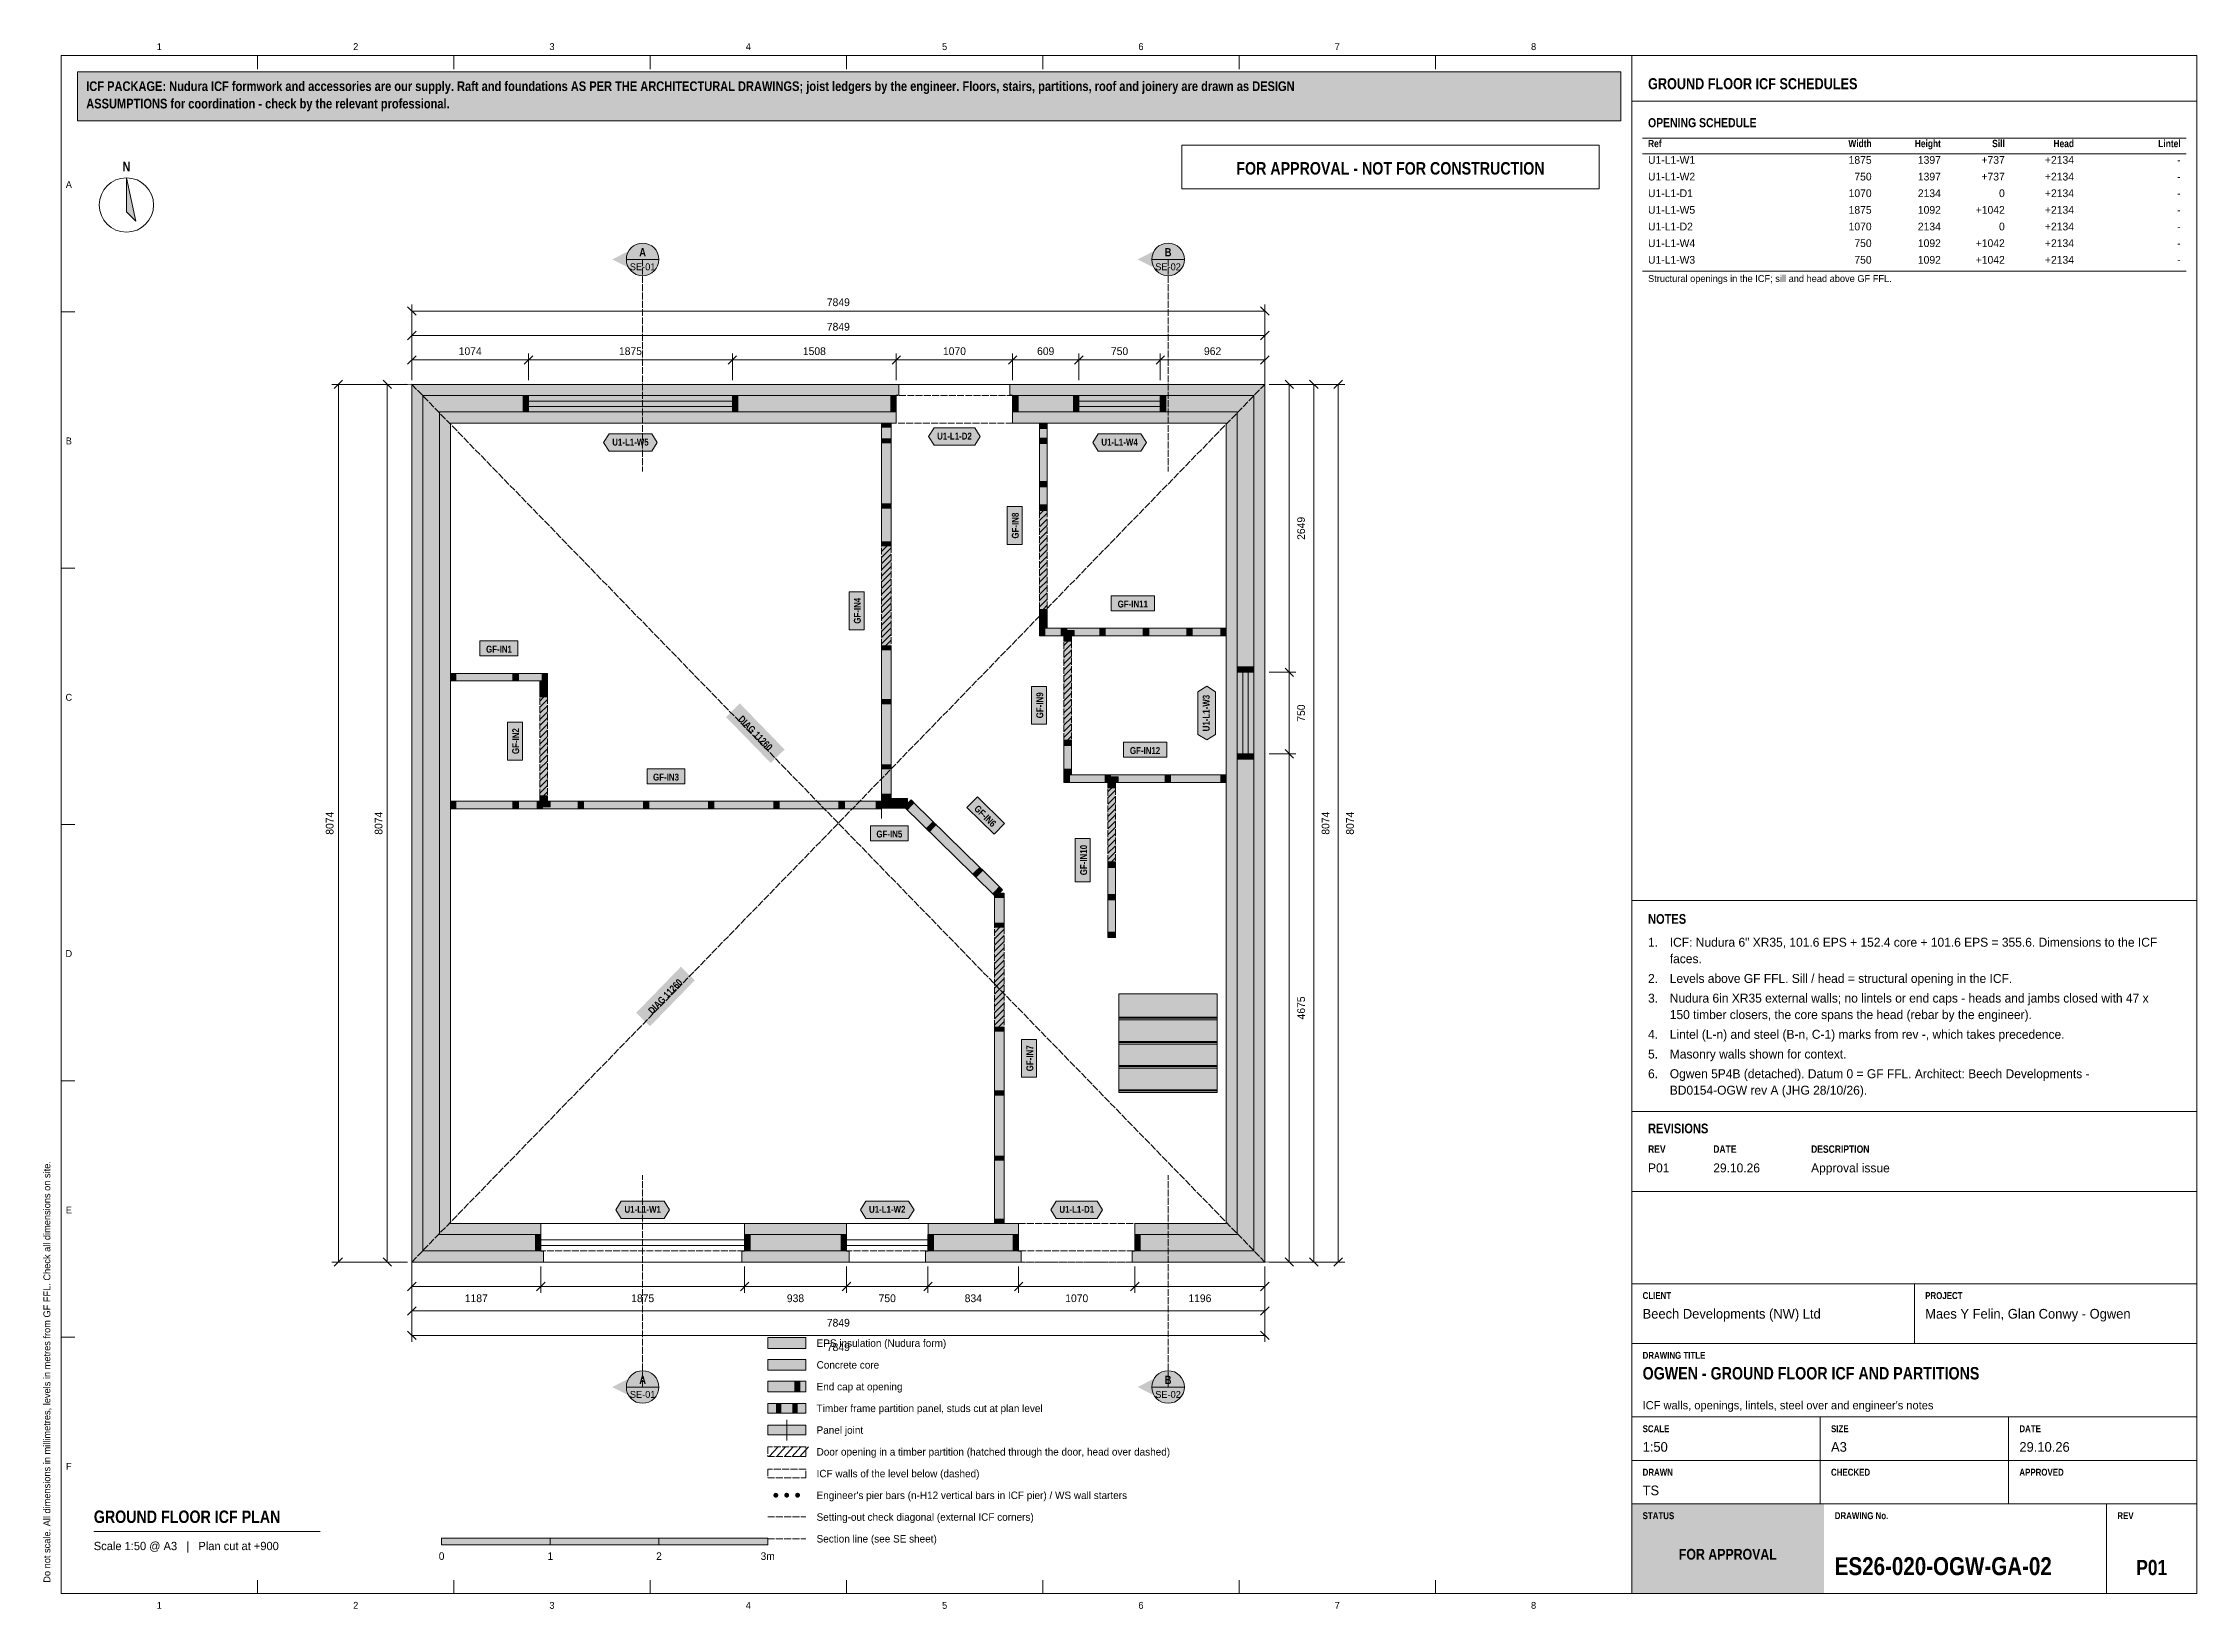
# Model space of a CAD drawing. Header units: millimetres. Extents: x 17 to 413, y 4 to 292.
import ezdxf
from ezdxf.enums import TextEntityAlignment as Align

# ---------------------------------------------------------------- set-up
doc = ezdxf.new("R2010")
doc.units = ezdxf.units.MM
doc.linetypes.add('DASHED', pattern=[1.524, 1.27, -0.254])
for name, color, linetype in [('FILL-C_9E1A1A', 7, 'Continuous'), ('FILL-C_B2B2B5', 7, 'Continuous'), ('FILL-EPS', 7, 'Continuous'), ('FILL-INK', 7, 'Continuous'), ('FILL-RED', 7, 'Continuous'), ('FILL-TEAL', 7, 'Continuous'), ('FILL-TEAL_DK', 7, 'Continuous'), ('FILL-TIMBER', 7, 'Continuous'), ('FILL-WHITE', 7, 'Continuous'), ('LINE-C_85297A', 7, 'Continuous'), ('LINE-C_85297A-DASH', 7, 'DASHED'), ('LINE-INK', 7, 'Continuous'), ('LINE-INK-DASH', 7, 'DASHED'), ('LINE-RED', 7, 'Continuous'), ('LINE-RED-DASH', 7, 'DASHED'), ('LINE-STEEL_GREY', 7, 'Continuous'), ('LINE-STEEL_GREY-DASH', 7, 'DASHED'), ('LINE-TEAL', 7, 'Continuous'), ('LINE-TEAL_DK', 7, 'Continuous'), ('LINE-TIMBER_DK', 7, 'Continuous'), ('TEXT-C_85297A', 7, 'Continuous'), ('TEXT-EPS', 7, 'Continuous'), ('TEXT-INK', 7, 'Continuous'), ('TEXT-RED', 7, 'Continuous'), ('TEXT-STEEL_GREY', 7, 'Continuous'), ('TEXT-TEAL', 7, 'Continuous'), ('TEXT-TEAL_DK', 7, 'Continuous'), ('TEXT-WHITE', 7, 'Continuous')]:
    doc.layers.add(name, color=color, linetype=linetype)
doc.styles.add('OpenSansCondensed-Bold', font='OpenSansCondensed-Bold.ttf')

msp = doc.modelspace()

# ---------------------------------------------------------------- texts
at = {"layer": 'TEXT-C_85297A', "style": 'OpenSansCondensed-Bold'}
for rotation, p in [(-45.8096, (147.3, 164.9)), (45.8096, (131.6, 116.45))]:
    msp.add_text('DIAG 11260', height=1.27, rotation=rotation, dxfattribs=at).set_placement(p, align=Align.CENTER)
at = {"layer": 'TEXT-EPS', "style": 'OpenSansCondensed-Bold'}
msp.add_text('STATUS', height=1.27, dxfattribs=at).set_placement((311, 20.7))
at = {"layer": 'TEXT-INK', "style": 'OpenSansCondensed-Bold'}
for s, height, p in [('ASSUMPTIONS for coordination - check by the relevant professional.', 1.778, (24.6, 280.27)), ('ICF PACKAGE: Nudura ICF formwork and accessories are our supply. Raft and foundations AS PER THE ARCHITECTURAL DRAWINGS; joist ledgers by the engineer. Floors, stairs, partitions, roof and joinery are drawn as DESIGN', 1.778, (24.6, 283.47)), ('OPENING SCHEDULE', 1.6764, (312, 276.8)), ('NOTES', 1.778, (312, 130.24)), ('REVISIONS', 1.778, (312, 91.7)), ('OGWEN - GROUND FLOOR ICF AND PARTITIONS', 2.286, (311, 46.4)), ('GROUND FLOOR ICF PLAN', 2.286, (26, 20)), ('ES26-020-OGW-GA-02', 3.302, (346.36, 10.4))]:
    msp.add_text(s, height=height, dxfattribs=at).set_placement(p)
for s, height, p in [('N', 1.78, (32, 268.7)), ('GF-IN11', 1.27, (217.19, 188.44)), ('GF-IN1', 1.27, (100.56, 180.14)), ('GF-IN12', 1.27, (219.44, 161.48)), ('GF-IN3', 1.27, (131.29, 156.6)), ('GF-IN5', 1.27, (172.39, 146.12)), ('P01', 2.794, (404.68, 10.4))]:
    msp.add_text(s, height=height, dxfattribs=at).set_placement(p, align=Align.CENTER)
at = {"layer": 'TEXT-INK'}
for s, height, p in [('U1-L1-W1', 1.422, (312, 270.08)), ('U1-L1-W2', 1.422, (312, 267.01)), ('U1-L1-D1', 1.422, (312, 263.95)), ('U1-L1-W5', 1.422, (312, 260.89)), ('U1-L1-D2', 1.422, (312, 257.83)), ('U1-L1-W4', 1.422, (312, 254.76)), ('U1-L1-W3', 1.422, (312, 251.7)), ('1.', 1.651, (312, 126.02)), ('ICF: Nudura 6" XR35, 101.6 EPS + 152.4 core + 101.6 EPS = 355.6. Dimensions to the ICF', 1.651, (316, 126.02)), ('faces.', 1.651, (316, 122.99)), ('2.', 1.651, (312, 119.36)), ('Levels above GF FFL. Sill / head = structural opening in the ICF.', 1.651, (316, 119.36)), ('3.', 1.651, (312, 115.74)), ('Nudura 6in XR35 external walls; no lintels or end caps - heads and jambs closed with 47 x', 1.651, (316, 115.74)), ('150 timber closers, the core spans the head (rebar by the engineer).', 1.651, (316, 112.71)), ('4.', 1.651, (312, 109.08)), ('5.', 1.651, (312, 105.45)), ('Lintel (L-n) and steel (B-n, C-1) marks from rev -, which takes precedence.', 1.651, (316, 109.08)), ('Masonry walls shown for context.', 1.651, (316, 105.45)), ('6.', 1.651, (312, 101.83)), ('Ogwen 5P4B (detached). Datum 0 = GF FFL. Architect: Beech Developments -', 1.651, (316, 101.83)), ('BD0154-OGW rev A (JHG 28/10/26).', 1.651, (316, 98.8)), ('P01', 1.651, (312, 84.5)), ('29.10.26', 1.651, (324, 84.5)), ('Approval issue', 1.651, (342, 84.5)), ('Beech Developments (NW) Ltd', 1.778, (311, 57.6)), ('Maes Y Felin, Glan Conwy - Ogwen', 1.778, (363, 57.6)), ('EPS insulation (Nudura form)', 1.3716, (159, 52.4)), ('Concrete core', 1.3716, (159, 48.4)), ('End cap at opening', 1.3716, (159, 44.4)), ('Timber frame partition panel, studs cut at plan level', 1.3716, (159, 40.4)), ('Panel joint', 1.3716, (159, 36.4)), ('Door opening in a timber partition (hatched through the door, head over dashed)', 1.3716, (159, 32.4)), ('1:50', 1.778, (311, 33.1)), ('A3', 1.778, (345.67, 33.1)), ('29.10.26', 1.778, (380.33, 33.1)), ('ICF walls of the level below (dashed)', 1.3716, (159, 28.4)), ("Engineer's pier bars (n-H12 vertical bars in ICF pier) / WS wall starters", 1.3716, (159, 24.4)), ('TS', 1.778, (311, 25.1)), ('Setting-out check diagonal (external ICF corners)', 1.3716, (159, 20.4)), ('Section line (see SE sheet)', 1.3716, (159, 16.4))]:
    msp.add_text(s, height=height, dxfattribs=at).set_placement(p)
for s, height, p in [('1875', 1.422, (353.14, 270.08)), ('1397', 1.422, (365.88, 270.08)), ('+737', 1.422, (377.64, 270.08)), ('+2134', 1.422, (390.38, 270.08)), ('-', 1.42, (410, 270.08)), ('750', 1.422, (353.14, 267.01)), ('1397', 1.422, (365.88, 267.01)), ('+737', 1.422, (377.64, 267.01)), ('+2134', 1.422, (390.38, 267.01)), ('-', 1.42, (410, 267.01)), ('1070', 1.422, (353.14, 263.95)), ('1875', 1.422, (353.14, 260.89)), ('2134', 1.422, (365.88, 263.95)), ('1092', 1.422, (365.88, 260.89)), ('+1042', 1.422, (377.64, 260.89)), ('0', 1.42, (377.64, 263.95)), ('+2134', 1.422, (390.38, 263.95)), ('+2134', 1.422, (390.38, 260.89)), ('-', 1.42, (410, 263.95)), ('1070', 1.422, (353.14, 257.83)), ('2134', 1.422, (365.88, 257.83)), ('0', 1.42, (377.64, 257.83)), ('+2134', 1.422, (390.38, 257.83)), ('-', 1.42, (410, 260.89)), ('-', 1.42, (410, 257.83)), ('750', 1.422, (353.14, 254.76)), ('1092', 1.422, (365.88, 254.76)), ('+1042', 1.422, (377.64, 254.76)), ('+2134', 1.422, (390.38, 254.76)), ('-', 1.42, (410, 254.76)), ('750', 1.422, (353.14, 251.7)), ('1092', 1.422, (365.88, 251.7)), ('+1042', 1.422, (377.64, 251.7)), ('+2134', 1.422, (390.38, 251.7)), ('-', 1.42, (410, 251.7))]:
    msp.add_text(s, height=height, dxfattribs=at).set_placement(p, align=Align.RIGHT)
for s, height, p in [('7849', 1.422, (163, 243.89)), ('7849', 1.422, (163, 239.39)), ('1074', 1.422, (95.26, 234.89)), ('1875', 1.422, (124.75, 234.89)), ('1508', 1.422, (158.59, 234.89)), ('1070', 1.422, (184.37, 234.89)), ('609', 1.422, (201.16, 234.89)), ('750', 1.422, (214.75, 234.89)), ('962', 1.422, (231.87, 234.89)), ('1187', 1.422, (96.38, 60.63)), ('1875', 1.422, (127, 60.63)), ('938', 1.422, (155.12, 60.63)), ('750', 1.422, (172, 60.63)), ('834', 1.422, (187.84, 60.63)), ('1070', 1.422, (206.87, 60.63)), ('1196', 1.422, (229.53, 60.63)), ('7849', 1.422, (163, 56.13)), ('7849', 1.422, (163, 51.63)), ('0', 1.4, (90, 13.2)), ('1', 1.4, (110, 13.2)), ('2', 1.4, (130, 13.2)), ('3m', 1.397, (150, 13.2))]:
    msp.add_text(s, height=height, dxfattribs=at).set_placement(p, align=Align.CENTER)
at = {"layer": 'TEXT-INK', "style": 'OpenSansCondensed-Bold'}
for s, rotation, p in [('GF-IN8', 90, (196.2, 203.51)), ('GF-IN4', 90, (167.13, 187.84)), ('GF-IN9', 90, (200.7, 170.44)), ('GF-IN2', 90, (104.26, 163.85)), ('GF-IN6', -44.4678, (189.58, 149.62)), ('GF-IN10', 90, (208.77, 141.97)), ('GF-IN7', 90, (198.87, 105.49))]:
    msp.add_text(s, height=1.27, rotation=rotation, dxfattribs=at).set_placement(p, align=Align.CENTER)
at = {"layer": 'TEXT-INK'}
for s, p in [('2649', (248.87, 203)), ('750', (248.87, 169.01)), ('8074', (70.11, 148.75)), ('8074', (79.11, 148.75)), ('8074', (253.37, 148.75)), ('8074', (257.87, 148.75)), ('4675', (248.87, 114.76))]:
    msp.add_text(s, height=1.422, rotation=90, dxfattribs=at).set_placement(p, align=Align.CENTER)
at = {"layer": 'TEXT-RED', "style": 'OpenSansCondensed-Bold'}
for s, height, p in [('FOR APPROVAL - NOT FOR CONSTRUCTION', 2.286, (264.6, 268.1)), ('A', 1.52, (126.99, 253.04)), ('B', 1.52, (223.67, 253.04)), ('A', 1.52, (126.99, 45.56)), ('B', 1.52, (223.67, 45.56))]:
    msp.add_text(s, height=height, dxfattribs=at).set_placement(p, align=Align.CENTER)
at = {"layer": 'TEXT-RED'}
for s, p in [('SE-01', (126.99, 250.49)), ('SE-02', (223.67, 250.49)), ('SE-01', (126.99, 43.01)), ('SE-02', (223.67, 43.01))]:
    msp.add_text(s, height=1.27, dxfattribs=at).set_placement(p, align=Align.CENTER)
at = {"layer": 'TEXT-STEEL_GREY'}
for s, p in [('1', (38.06, 291)), ('2', (74.19, 291)), ('3', (110.31, 291)), ('4', (146.44, 291)), ('5', (182.56, 291)), ('6', (218.69, 291)), ('7', (254.81, 291)), ('8', (290.94, 291)), ('A', (21.4, 265.62)), ('B', (21.4, 218.45)), ('C', (21.4, 171.28)), ('D', (21.4, 124.12)), ('E', (21.4, 76.95)), ('F', (21.4, 29.78)), ('1', (38.06, 4.2)), ('2', (74.19, 4.2)), ('3', (110.31, 4.2)), ('4', (146.44, 4.2)), ('5', (182.56, 4.2)), ('6', (218.69, 4.2)), ('7', (254.81, 4.2)), ('8', (290.94, 4.2))]:
    msp.add_text(s, height=1.27, dxfattribs=at).set_placement(p, align=Align.CENTER)
at = {"layer": 'TEXT-STEEL_GREY', "style": 'OpenSansCondensed-Bold'}
for s, height, p in [('Ref', 1.346, (312, 273.14)), ('REV', 1.372, (312, 88.1)), ('DATE', 1.372, (324, 88.1)), ('DESCRIPTION', 1.3716, (342, 88.1)), ('CLIENT', 1.27, (311, 61.2)), ('PROJECT', 1.27, (363, 61.2)), ('DRAWING TITLE', 1.27, (311, 50.2)), ('SCALE', 1.27, (311, 36.7)), ('SIZE', 1.27, (345.67, 36.7)), ('DATE', 1.27, (380.33, 36.7)), ('DRAWN', 1.27, (311, 28.7)), ('CHECKED', 1.27, (345.67, 28.7)), ('APPROVED', 1.27, (380.33, 28.7)), ('DRAWING No.', 1.27, (346.36, 20.7)), ('REV', 1.27, (398.36, 20.7))]:
    msp.add_text(s, height=height, dxfattribs=at).set_placement(p)
for s, p in [('Width', (353.14, 273.14)), ('Height', (365.88, 273.14)), ('Sill', (377.64, 273.14)), ('Head', (390.38, 273.14)), ('Lintel', (410, 273.14))]:
    msp.add_text(s, height=1.346, dxfattribs=at).set_placement(p, align=Align.RIGHT)
at = {"layer": 'TEXT-STEEL_GREY'}
for s, height, p in [('Structural openings in the ICF; sill and head above GF FFL.', 1.27, (312, 248.33)), ("ICF walls, openings, lintels, steel over and engineer's notes", 1.524, (311, 40.9)), ('Scale 1:50 @ A3   |   Plan cut at +900', 1.524, (26, 15))]:
    msp.add_text(s, height=height, dxfattribs=at).set_placement(p)
msp.add_text('Do not scale. All dimensions in millimetres, levels in metres from GF FFL. Check all dimensions on site.', height=1.27, rotation=90, dxfattribs=at).set_placement((18, 9))
at = {"layer": 'TEXT-TEAL', "style": 'OpenSansCondensed-Bold'}
msp.add_text('GROUND FLOOR ICF SCHEDULES', height=2.032, dxfattribs=at).set_placement((312, 283.8))
at = {"layer": 'TEXT-TEAL_DK', "style": 'OpenSansCondensed-Bold'}
for s, p in [('U1-L1-W5', (124.75, 218.23)), ('U1-L1-D2', (184.37, 219.33)), ('U1-L1-W4', (214.75, 218.23)), ('U1-L1-W1', (127, 77.07)), ('U1-L1-W2', (172, 77.07)), ('U1-L1-D1', (206.87, 77.07))]:
    msp.add_text(s, height=1.27, dxfattribs=at).set_placement(p, align=Align.CENTER)
msp.add_text('U1-L1-W3', height=1.27, rotation=90, dxfattribs=at).set_placement((231.33, 169.01), align=Align.CENTER)
at = {"layer": 'TEXT-WHITE', "style": 'OpenSansCondensed-Bold'}
msp.add_text('FOR APPROVAL', height=1.9812, dxfattribs=at).set_placement((326.68, 13.25), align=Align.CENTER)

# ---------------------------------------------------------------- hatches: boundary and pattern name
at = {"layer": 'FILL-C_9E1A1A', "true_color": 0x9e1a1a}
h = msp.add_hatch(color=24, dxfattribs=at)
h.dxf.hatch_style = 1
h.paths.add_polyline_path([(151.95, 25.1), (151.93, 25.22), (151.89, 25.32), (151.82, 25.42), (151.72, 25.49), (151.62, 25.53), (151.5, 25.55), (151.38, 25.53), (151.28, 25.49), (151.18, 25.42), (151.11, 25.32), (151.07, 25.22), (151.05, 25.1), (151.07, 24.98), (151.11, 24.88), (151.18, 24.78), (151.28, 24.71), (151.38, 24.67), (151.5, 24.65), (151.62, 24.67), (151.72, 24.71), (151.82, 24.78), (151.89, 24.88), (151.93, 24.98)])
h = msp.add_hatch(color=24, dxfattribs=at)
h.dxf.hatch_style = 1
h.paths.add_polyline_path([(153.95, 25.1), (153.93, 25.22), (153.89, 25.32), (153.82, 25.42), (153.72, 25.49), (153.62, 25.53), (153.5, 25.55), (153.38, 25.53), (153.28, 25.49), (153.18, 25.42), (153.11, 25.32), (153.07, 25.22), (153.05, 25.1), (153.07, 24.98), (153.11, 24.88), (153.18, 24.78), (153.28, 24.71), (153.38, 24.67), (153.5, 24.65), (153.62, 24.67), (153.72, 24.71), (153.82, 24.78), (153.89, 24.88), (153.93, 24.98)])
h = msp.add_hatch(color=24, dxfattribs=at)
h.dxf.hatch_style = 1
h.paths.add_polyline_path([(155.95, 25.1), (155.93, 25.22), (155.89, 25.32), (155.82, 25.42), (155.72, 25.49), (155.62, 25.53), (155.5, 25.55), (155.38, 25.53), (155.28, 25.49), (155.18, 25.42), (155.11, 25.32), (155.07, 25.22), (155.05, 25.1), (155.07, 24.98), (155.11, 24.88), (155.18, 24.78), (155.28, 24.71), (155.38, 24.67), (155.5, 24.65), (155.62, 24.67), (155.72, 24.71), (155.82, 24.78), (155.89, 24.88), (155.93, 24.98)])
at = {"layer": 'FILL-C_B2B2B5', "true_color": 0xb2b2b5}
h = msp.add_hatch(color=253, dxfattribs=at)
h.dxf.hatch_style = 1
h.paths.add_polyline_path([(173.66, 224.41), (89.59, 224.41), (89.59, 73.09), (108.25, 73.09), (108.25, 70.04), (86.54, 70.04), (86.54, 227.46), (173.66, 227.46)])
h = msp.add_hatch(color=253, dxfattribs=at)
h.dxf.hatch_style = 1
h.paths.add_polyline_path([(195.07, 227.46), (239.46, 227.46), (239.46, 70.04), (217.58, 70.04), (217.58, 73.09), (236.41, 73.09), (236.41, 224.41), (195.07, 224.41)])
h = msp.add_hatch(color=253, dxfattribs=at)
h.dxf.hatch_style = 1
h.paths.add_polyline_path([(145.76, 73.09), (164.5, 73.09), (164.5, 70.04), (145.76, 70.04)])
h = msp.add_hatch(color=253, dxfattribs=at)
h.dxf.hatch_style = 1
h.paths.add_polyline_path([(196.17, 70.04), (179.51, 70.04), (179.51, 73.09), (196.17, 73.09)])
h = msp.add_hatch(color=253, dxfattribs=at)
h.dxf.hatch_style = 1
h.paths.add_polyline_path([(150, 48.1), (157, 48.1), (157, 50.1), (150, 50.1)])
at = {"layer": 'FILL-EPS', "true_color": 0xccffff}
h = msp.add_hatch(color=7, dxfattribs=at)
h.dxf.hatch_style = 1
h.paths.add_polyline_path([(84.51, 229.49), (174.16, 229.49), (174.16, 227.48), (173.66, 227.48), (173.66, 227.46), (86.54, 227.46), (86.54, 70.04), (108.25, 70.04), (108.25, 70.02), (108.75, 70.02), (108.75, 68.01), (84.51, 68.01)])
h = msp.add_hatch(color=7, dxfattribs=at)
h.dxf.hatch_style = 1
h.paths.add_polyline_path([(195.07, 227.48), (194.57, 227.48), (194.57, 229.49), (241.49, 229.49), (241.49, 68.01), (217.08, 68.01), (217.08, 70.02), (217.58, 70.02), (217.58, 70.04), (239.46, 70.04), (239.46, 227.46), (195.07, 227.46)])
h = msp.add_hatch(color=7, dxfattribs=at)
h.dxf.hatch_style = 1
h.paths.add_polyline_path([(173.66, 222.38), (91.62, 222.38), (91.62, 75.12), (108.25, 75.12), (108.25, 73.09), (89.59, 73.09), (89.59, 224.41), (173.66, 224.41)])
h = msp.add_hatch(color=7, dxfattribs=at)
h.dxf.hatch_style = 1
h.paths.add_polyline_path([(234.38, 222.38), (195.07, 222.38), (195.07, 224.41), (236.41, 224.41), (236.41, 73.09), (217.58, 73.09), (217.58, 75.12), (234.38, 75.12)])
h = msp.add_hatch(color=7, dxfattribs=at)
h.dxf.hatch_style = 1
h.paths.add_polyline_path([(145.76, 75.12), (164.5, 75.12), (164.5, 73.09), (145.76, 73.09)])
h = msp.add_hatch(color=7, dxfattribs=at)
h.dxf.hatch_style = 1
h.paths.add_polyline_path([(196.17, 73.09), (179.51, 73.09), (179.51, 75.12), (196.17, 75.12)])
h = msp.add_hatch(color=7, dxfattribs=at)
h.dxf.hatch_style = 1
h.paths.add_polyline_path([(165, 70.02), (165, 68.01), (145.26, 68.01), (145.26, 70.02), (145.76, 70.02), (145.76, 70.04), (164.5, 70.04), (164.5, 70.02)])
h = msp.add_hatch(color=7, dxfattribs=at)
h.dxf.hatch_style = 1
h.paths.add_polyline_path([(196.17, 70.02), (196.67, 70.02), (196.67, 68.01), (179.01, 68.01), (179.01, 70.02), (179.51, 70.02), (179.51, 70.04), (196.17, 70.04)])
h = msp.add_hatch(color=7, dxfattribs=at)
h.dxf.hatch_style = 1
h.paths.add_polyline_path([(150, 52.1), (157, 52.1), (157, 54.1), (150, 54.1)])
h = msp.add_hatch(color=7, dxfattribs=at)
h.dxf.hatch_style = 1
h.paths.add_polyline_path([(150, 44.1), (157, 44.1), (157, 46.1), (150, 46.1)])
at = {"layer": 'FILL-INK', "true_color": 0x14141a}
h = msp.add_hatch(color=250, dxfattribs=at)
h.dxf.hatch_style = 1
h.paths.add_polyline_path([(32, 267.5), (33.75, 259.5), (32, 261.25)])
h = msp.add_hatch(color=250, dxfattribs=at)
h.dxf.hatch_style = 1
h.paths.add_polyline_path([(90, 16), (110, 16), (110, 17.2), (90, 17.2)])
h = msp.add_hatch(color=250, dxfattribs=at)
h.dxf.hatch_style = 1
h.paths.add_polyline_path([(130, 16), (150, 16), (150, 17.2), (130, 17.2)])
at = {"layer": 'FILL-RED', "true_color": 0xb81a1f}
h = msp.add_hatch(color=242, dxfattribs=at)
h.dxf.hatch_style = 1
h.paths.add_polyline_path([(121.39, 252.49), (126.99, 249.64), (126.99, 255.34)])
h = msp.add_hatch(color=242, dxfattribs=at)
h.dxf.hatch_style = 1
h.paths.add_polyline_path([(218.07, 252.49), (223.67, 249.64), (223.67, 255.34)])
h = msp.add_hatch(color=242, dxfattribs=at)
h.dxf.hatch_style = 1
h.paths.add_polyline_path([(121.39, 45.01), (126.99, 42.16), (126.99, 47.86)])
h = msp.add_hatch(color=242, dxfattribs=at)
h.dxf.hatch_style = 1
h.paths.add_polyline_path([(218.07, 45.01), (223.67, 42.16), (223.67, 47.86)])
at = {"layer": 'FILL-TEAL', "true_color": 0x009e85}
h = msp.add_hatch(color=124, dxfattribs=at)
h.dxf.hatch_style = 1
h.paths.add_polyline_path([(309.01, 7), (344.37, 7), (344.37, 23.5), (309.01, 23.5)])
at = {"layer": 'FILL-TEAL_DK', "true_color": 0x006b5c}
h = msp.add_hatch(color=126, dxfattribs=at)
h.dxf.hatch_style = 1
h.paths.add_polyline_path([(105, 227.45), (106, 227.45), (106, 224.41), (105, 224.41)])
h = msp.add_hatch(color=126, dxfattribs=at)
h.dxf.hatch_style = 1
h.paths.add_polyline_path([(143.5, 227.45), (144.5, 227.45), (144.5, 224.41), (143.5, 224.41)])
h = msp.add_hatch(color=126, dxfattribs=at)
h.dxf.hatch_style = 1
h.paths.add_polyline_path([(172.67, 227.45), (173.67, 227.45), (173.67, 224.41), (172.67, 224.41)])
h = msp.add_hatch(color=126, dxfattribs=at)
h.dxf.hatch_style = 1
h.paths.add_polyline_path([(195.07, 227.45), (196.07, 227.45), (196.07, 224.41), (195.07, 224.41)])
h = msp.add_hatch(color=126, dxfattribs=at)
h.dxf.hatch_style = 1
h.paths.add_polyline_path([(206.25, 227.45), (207.25, 227.45), (207.25, 224.41), (206.25, 224.41)])
h = msp.add_hatch(color=126, dxfattribs=at)
h.dxf.hatch_style = 1
h.paths.add_polyline_path([(222.25, 227.45), (223.25, 227.45), (223.25, 224.41), (222.25, 224.41)])
h = msp.add_hatch(color=126, dxfattribs=at)
h.dxf.hatch_style = 1
h.paths.add_polyline_path([(236.41, 177.51), (239.45, 177.51), (239.45, 176.51), (236.41, 176.51)])
h = msp.add_hatch(color=126, dxfattribs=at)
h.dxf.hatch_style = 1
h.paths.add_polyline_path([(236.41, 161.51), (239.45, 161.51), (239.45, 160.51), (236.41, 160.51)])
h = msp.add_hatch(color=126, dxfattribs=at)
h.dxf.hatch_style = 1
h.paths.add_polyline_path([(107.25, 70.05), (107.25, 73.09), (108.25, 73.09), (108.25, 70.05), (107.25, 70.05)])
h = msp.add_hatch(color=126, dxfattribs=at)
h.dxf.hatch_style = 1
h.paths.add_polyline_path([(145.75, 73.09), (146.75, 73.09), (146.75, 70.05), (145.75, 70.05)])
h = msp.add_hatch(color=126, dxfattribs=at)
h.dxf.hatch_style = 1
h.paths.add_polyline_path([(163.5, 73.09), (164.5, 73.09), (164.5, 70.05), (163.5, 70.05)])
h = msp.add_hatch(color=126, dxfattribs=at)
h.dxf.hatch_style = 1
h.paths.add_polyline_path([(179.5, 73.09), (180.5, 73.09), (180.5, 70.05), (179.5, 70.05)])
h = msp.add_hatch(color=126, dxfattribs=at)
h.dxf.hatch_style = 1
h.paths.add_polyline_path([(195.17, 73.09), (196.17, 73.09), (196.17, 70.05), (195.17, 70.05)])
h = msp.add_hatch(color=126, dxfattribs=at)
h.dxf.hatch_style = 1
h.paths.add_polyline_path([(217.57, 73.09), (218.57, 73.09), (218.57, 70.05), (217.57, 70.05)])
h = msp.add_hatch(color=126, dxfattribs=at)
h.dxf.hatch_style = 1
h.paths.add_polyline_path([(155, 44.1), (155.9, 44.1), (155.9, 46.1), (155, 46.1)])
at = {"layer": 'FILL-TIMBER', "true_color": 0xeddbb8}
h = msp.add_hatch(color=254, dxfattribs=at)
h.dxf.hatch_style = 1
h.paths.add_polyline_path([(172.73, 222.37), (172.73, 221.91), (172.73, 221.61), (172.03, 221.61), (170.95, 221.61), (170.95, 222.07), (170.95, 222.37), (171.65, 222.37)])
h = msp.add_hatch(color=254, dxfattribs=at)
h.dxf.hatch_style = 1
h.paths.add_polyline_path([(201.42, 222.37), (201.42, 221.75), (201.42, 221.37), (200.88, 221.37), (200.02, 221.37), (200.02, 221.99), (200.02, 222.37), (200.56, 222.37)])
h = msp.add_hatch(color=254, dxfattribs=at)
h.dxf.hatch_style = 1
h.paths.add_polyline_path([(172.73, 219.5), (172.73, 219.04), (172.73, 218.74), (172.03, 218.74), (170.95, 218.74), (170.95, 219.21), (170.95, 219.5), (171.65, 219.5)])
h = msp.add_hatch(color=254, dxfattribs=at)
h.dxf.hatch_style = 1
h.paths.add_polyline_path([(201.42, 219.62), (201.42, 219), (201.42, 218.62), (200.88, 218.62), (200.02, 218.62), (200.02, 219.24), (200.02, 219.62), (200.56, 219.62)])
h = msp.add_hatch(color=254, dxfattribs=at)
h.dxf.hatch_style = 1
h.paths.add_polyline_path([(201.42, 211.62), (201.42, 211), (201.42, 210.62), (200.88, 210.62), (200.02, 210.62), (200.02, 211.24), (200.02, 211.62), (200.56, 211.62)])
h = msp.add_hatch(color=254, dxfattribs=at)
h.dxf.hatch_style = 1
h.paths.add_polyline_path([(172.73, 207.5), (172.73, 207.04), (172.73, 206.74), (172.03, 206.74), (170.95, 206.74), (170.95, 207.21), (170.95, 207.5), (171.65, 207.5)])
h = msp.add_hatch(color=254, dxfattribs=at)
h.dxf.hatch_style = 1
h.paths.add_polyline_path([(201.42, 207.3), (201.42, 206.68), (201.42, 206.3), (200.88, 206.3), (200.02, 206.3), (200.02, 206.92), (200.02, 207.3), (200.56, 207.3)])
h = msp.add_hatch(color=254, dxfattribs=at)
h.dxf.hatch_style = 1
h.paths.add_polyline_path([(172.73, 200.52), (172.73, 200.06), (172.73, 199.76), (172.03, 199.76), (170.95, 199.76), (170.95, 200.22), (170.95, 200.52), (171.65, 200.52)])
h = msp.add_hatch(color=254, dxfattribs=at)
h.dxf.hatch_style = 1
h.paths.add_polyline_path([(201.42, 188.1), (201.42, 187.48), (201.42, 187.1), (200.88, 187.1), (200.02, 187.1), (200.02, 187.72), (200.02, 188.1), (200.56, 188.1)])
h = msp.add_hatch(color=254, dxfattribs=at)
h.dxf.hatch_style = 1
h.paths.add_polyline_path([(201.42, 185.66), (201.42, 185.04), (201.42, 184.66), (200.88, 184.66), (200.02, 184.66), (200.02, 185.28), (200.02, 185.66), (200.56, 185.66)])
h = msp.add_hatch(color=254, dxfattribs=at)
h.dxf.hatch_style = 1
h.paths.add_polyline_path([(201.02, 183.22), (200.4, 183.22), (200.02, 183.22), (200.02, 183.76), (200.02, 184.62), (200.64, 184.62), (201.02, 184.62), (201.02, 184.08)])
h = msp.add_hatch(color=254, dxfattribs=at)
h.dxf.hatch_style = 1
h.paths.add_polyline_path([(205.02, 183.22), (204.4, 183.22), (204.02, 183.22), (204.02, 183.76), (204.02, 184.62), (204.64, 184.62), (205.02, 184.62), (205.02, 184.08)])
h = msp.add_hatch(color=254, dxfattribs=at)
h.dxf.hatch_style = 1
h.paths.add_polyline_path([(205.92, 183.18), (205.92, 182.59), (205.92, 182.22), (205.38, 182.22), (204.52, 182.22), (204.52, 182.81), (204.52, 183.18), (205.06, 183.18)])
h = msp.add_hatch(color=254, dxfattribs=at)
h.dxf.hatch_style = 1
h.paths.add_polyline_path([(206.42, 183.22), (205.56, 183.22), (205.02, 183.22), (205.02, 183.6), (205.02, 184.22), (205.88, 184.22), (206.42, 184.22), (206.42, 183.84)])
h = msp.add_hatch(color=254, dxfattribs=at)
h.dxf.hatch_style = 1
h.paths.add_polyline_path([(212.12, 183.22), (211.5, 183.22), (211.12, 183.22), (211.12, 183.76), (211.12, 184.62), (211.74, 184.62), (212.12, 184.62), (212.12, 184.08)])
h = msp.add_hatch(color=254, dxfattribs=at)
h.dxf.hatch_style = 1
h.paths.add_polyline_path([(220.12, 183.22), (219.5, 183.22), (219.12, 183.22), (219.12, 183.76), (219.12, 184.62), (219.74, 184.62), (220.12, 184.62), (220.12, 184.08)])
h = msp.add_hatch(color=254, dxfattribs=at)
h.dxf.hatch_style = 1
h.paths.add_polyline_path([(228.12, 183.22), (227.5, 183.22), (227.12, 183.22), (227.12, 183.76), (227.12, 184.62), (227.74, 184.62), (228.12, 184.62), (228.12, 184.08)])
h = msp.add_hatch(color=254, dxfattribs=at)
h.dxf.hatch_style = 1
h.paths.add_polyline_path([(234.37, 183.22), (233.75, 183.22), (233.37, 183.22), (233.37, 183.76), (233.37, 184.62), (233.99, 184.62), (234.37, 184.62), (234.37, 184.08)])
h = msp.add_hatch(color=254, dxfattribs=at)
h.dxf.hatch_style = 1
h.paths.add_polyline_path([(172.73, 181.4), (172.73, 180.94), (172.73, 180.64), (172.03, 180.64), (170.95, 180.64), (170.95, 181.1), (170.95, 181.4), (171.65, 181.4)])
h = msp.add_hatch(color=254, dxfattribs=at)
h.dxf.hatch_style = 1
h.paths.add_polyline_path([(92.63, 174.92), (92.01, 174.92), (91.63, 174.92), (91.63, 175.46), (91.63, 176.32), (92.25, 176.32), (92.63, 176.32), (92.63, 175.78)])
h = msp.add_hatch(color=254, dxfattribs=at)
h.dxf.hatch_style = 1
h.paths.add_polyline_path([(104.12, 174.92), (103.5, 174.92), (103.12, 174.92), (103.12, 175.46), (103.12, 176.32), (103.74, 176.32), (104.12, 176.32), (104.12, 175.78)])
h = msp.add_hatch(color=254, dxfattribs=at)
h.dxf.hatch_style = 1
h.paths.add_polyline_path([(109.48, 174.88), (109.48, 174.26), (109.48, 173.88), (108.94, 173.88), (108.08, 173.88), (108.08, 174.5), (108.08, 174.88), (108.62, 174.88)])
h = msp.add_hatch(color=254, dxfattribs=at)
h.dxf.hatch_style = 1
h.paths.add_polyline_path([(109.48, 174.92), (108.86, 174.92), (108.48, 174.92), (108.48, 175.46), (108.48, 176.32), (109.1, 176.32), (109.48, 176.32), (109.48, 175.78)])
h = msp.add_hatch(color=254, dxfattribs=at)
h.dxf.hatch_style = 1
h.paths.add_polyline_path([(109.48, 172.98), (109.48, 172.36), (109.48, 171.98), (108.94, 171.98), (108.08, 171.98), (108.08, 172.6), (108.08, 172.98), (108.62, 172.98)])
h = msp.add_hatch(color=254, dxfattribs=at)
h.dxf.hatch_style = 1
h.paths.add_polyline_path([(172.73, 171.5), (172.73, 171.04), (172.73, 170.74), (172.03, 170.74), (170.95, 170.74), (170.95, 171.21), (170.95, 171.5), (171.65, 171.5)])
h = msp.add_hatch(color=254, dxfattribs=at)
h.dxf.hatch_style = 1
h.paths.add_polyline_path([(205.92, 164.02), (205.92, 163.4), (205.92, 163.02), (205.38, 163.02), (204.52, 163.02), (204.52, 163.64), (204.52, 164.02), (205.06, 164.02)])
h = msp.add_hatch(color=254, dxfattribs=at)
h.dxf.hatch_style = 1
h.paths.add_polyline_path([(172.73, 159.5), (172.73, 159.04), (172.73, 158.74), (172.03, 158.74), (170.95, 158.74), (170.95, 159.21), (170.95, 159.5), (171.65, 159.5)])
h = msp.add_hatch(color=254, dxfattribs=at)
h.dxf.hatch_style = 1
h.paths.add_polyline_path([(205.92, 158.7), (205.92, 158.08), (205.92, 157.7), (205.38, 157.7), (204.52, 157.7), (204.52, 158.32), (204.52, 158.7), (205.06, 158.7)])
h = msp.add_hatch(color=254, dxfattribs=at)
h.dxf.hatch_style = 1
h.paths.add_polyline_path([(205.52, 156.26), (204.9, 156.26), (204.52, 156.26), (204.52, 156.8), (204.52, 157.66), (205.14, 157.66), (205.52, 157.66), (205.52, 157.12)])
h = msp.add_hatch(color=254, dxfattribs=at)
h.dxf.hatch_style = 1
h.paths.add_polyline_path([(213.09, 156.26), (212.47, 156.26), (212.09, 156.26), (212.09, 156.8), (212.09, 157.66), (212.71, 157.66), (213.09, 157.66), (213.09, 157.12)])
h = msp.add_hatch(color=254, dxfattribs=at)
h.dxf.hatch_style = 1
h.paths.add_polyline_path([(213.99, 155.63), (213.99, 155.26), (213.45, 155.26), (212.59, 155.26), (212.59, 155.85), (212.59, 156.22), (213.13, 156.22), (213.99, 156.22)])
h = msp.add_hatch(color=254, dxfattribs=at)
h.dxf.hatch_style = 1
h.paths.add_polyline_path([(214.49, 156.26), (213.63, 156.26), (213.09, 156.26), (213.09, 156.64), (213.09, 157.26), (213.95, 157.26), (214.49, 157.26), (214.49, 156.88)])
h = msp.add_hatch(color=254, dxfattribs=at)
h.dxf.hatch_style = 1
h.paths.add_polyline_path([(224.12, 156.26), (223.5, 156.26), (223.12, 156.26), (223.12, 156.8), (223.12, 157.66), (223.74, 157.66), (224.12, 157.66), (224.12, 157.12)])
h = msp.add_hatch(color=254, dxfattribs=at)
h.dxf.hatch_style = 1
h.paths.add_polyline_path([(234.37, 156.26), (233.75, 156.26), (233.37, 156.26), (233.37, 156.8), (233.37, 157.66), (233.99, 157.66), (234.37, 157.66), (234.37, 157.12)])
h = msp.add_hatch(color=254, dxfattribs=at)
h.dxf.hatch_style = 1
h.paths.add_polyline_path([(92.63, 151.38), (92.01, 151.38), (91.63, 151.38), (91.63, 151.92), (91.63, 152.78), (92.25, 152.78), (92.63, 152.78), (92.63, 152.24)])
h = msp.add_hatch(color=254, dxfattribs=at)
h.dxf.hatch_style = 1
h.paths.add_polyline_path([(104.12, 151.38), (103.5, 151.38), (103.12, 151.38), (103.12, 151.92), (103.12, 152.78), (103.74, 152.78), (104.12, 152.78), (104.12, 152.24)])
h = msp.add_hatch(color=254, dxfattribs=at)
h.dxf.hatch_style = 1
h.paths.add_polyline_path([(108.58, 151.38), (107.96, 151.38), (107.58, 151.38), (107.58, 151.92), (107.58, 152.78), (108.2, 152.78), (108.58, 152.78), (108.58, 152.24)])
h = msp.add_hatch(color=254, dxfattribs=at)
h.dxf.hatch_style = 1
h.paths.add_polyline_path([(109.48, 153.78), (109.48, 153.19), (109.48, 152.82), (108.94, 152.82), (108.08, 152.82), (108.08, 153.41), (108.08, 153.78), (108.62, 153.78)])
h = msp.add_hatch(color=254, dxfattribs=at)
h.dxf.hatch_style = 1
h.paths.add_polyline_path([(109.98, 151.78), (109.12, 151.78), (108.58, 151.78), (108.58, 152.16), (108.58, 152.78), (109.44, 152.78), (109.98, 152.78), (109.98, 152.4)])
h = msp.add_hatch(color=254, dxfattribs=at)
h.dxf.hatch_style = 1
h.paths.add_polyline_path([(116.12, 151.38), (115.5, 151.38), (115.12, 151.38), (115.12, 151.92), (115.12, 152.78), (115.74, 152.78), (116.12, 152.78), (116.12, 152.24)])
h = msp.add_hatch(color=254, dxfattribs=at)
h.dxf.hatch_style = 1
h.paths.add_polyline_path([(128.12, 151.38), (127.5, 151.38), (127.12, 151.38), (127.12, 151.92), (127.12, 152.78), (127.74, 152.78), (128.12, 152.78), (128.12, 152.24)])
h = msp.add_hatch(color=254, dxfattribs=at)
h.dxf.hatch_style = 1
h.paths.add_polyline_path([(140.12, 151.38), (139.5, 151.38), (139.12, 151.38), (139.12, 151.92), (139.12, 152.78), (139.74, 152.78), (140.12, 152.78), (140.12, 152.24)])
h = msp.add_hatch(color=254, dxfattribs=at)
h.dxf.hatch_style = 1
h.paths.add_polyline_path([(152.12, 151.38), (151.5, 151.38), (151.12, 151.38), (151.12, 151.92), (151.12, 152.78), (151.74, 152.78), (152.12, 152.78), (152.12, 152.24)])
h = msp.add_hatch(color=254, dxfattribs=at)
h.dxf.hatch_style = 1
h.paths.add_polyline_path([(164.12, 151.38), (163.5, 151.38), (163.12, 151.38), (163.12, 151.92), (163.12, 152.78), (163.74, 152.78), (164.12, 152.78), (164.12, 152.24)])
h = msp.add_hatch(color=254, dxfattribs=at)
h.dxf.hatch_style = 1
h.paths.add_polyline_path([(170.95, 151.38), (170.33, 151.38), (169.95, 151.38), (169.95, 151.92), (169.95, 152.78), (170.57, 152.78), (170.95, 152.78), (170.95, 152.24)])
h = msp.add_hatch(color=254, dxfattribs=at)
h.dxf.hatch_style = 1
h.paths.add_polyline_path([(172.73, 154.08), (172.73, 153.62), (172.73, 153.32), (172.03, 153.32), (170.95, 153.32), (170.95, 153.78), (170.95, 154.08), (171.65, 154.08)])
h = msp.add_hatch(color=254, dxfattribs=at)
h.dxf.hatch_style = 1
h.paths.add_polyline_path([(171.71, 151.5), (171.25, 151.5), (170.95, 151.5), (170.95, 152.2), (170.95, 153.28), (171.41, 153.28), (171.71, 153.28), (171.71, 152.58)])
h = msp.add_hatch(color=254, dxfattribs=at)
h.dxf.hatch_style = 1
h.paths.add_polyline_path([(175.75, 151.5), (175.29, 151.5), (174.99, 151.5), (174.99, 152.2), (174.99, 153.28), (175.46, 153.28), (175.75, 153.28), (175.75, 152.58)])
h = msp.add_hatch(color=254, dxfattribs=at)
h.dxf.hatch_style = 1
h.paths.add_polyline_path([(175.67, 151.22), (175.34, 151.55), (175.13, 151.75), (175.62, 152.25), (176.38, 153.03), (176.71, 152.7), (176.92, 152.49), (176.43, 152)])
h = msp.add_hatch(color=254, dxfattribs=at)
h.dxf.hatch_style = 1
h.paths.add_polyline_path([(179.75, 147.22), (179.42, 147.55), (179.2, 147.76), (179.69, 148.25), (180.45, 149.03), (180.78, 148.7), (180.99, 148.5), (180.51, 148)])
h = msp.add_hatch(color=254, dxfattribs=at)
h.dxf.hatch_style = 1
h.paths.add_polyline_path([(188.31, 138.82), (187.98, 139.14), (187.77, 139.35), (188.25, 139.85), (189.01, 140.62), (189.34, 140.3), (189.56, 140.09), (189.07, 139.59)])
h = msp.add_hatch(color=254, dxfattribs=at)
h.dxf.hatch_style = 1
h.paths.add_polyline_path([(213.99, 141.13), (213.99, 140.62), (213.25, 140.62), (212.59, 140.62), (212.59, 141.09), (212.59, 141.62), (213.31, 141.62), (213.99, 141.62)])
h = msp.add_hatch(color=254, dxfattribs=at)
h.dxf.hatch_style = 1
h.paths.add_polyline_path([(191.98, 135.22), (191.65, 135.54), (191.43, 135.75), (191.92, 136.25), (192.68, 137.02), (193.01, 136.7), (193.22, 136.49), (192.74, 135.99)])
h = msp.add_hatch(color=254, dxfattribs=at)
h.dxf.hatch_style = 1
h.paths.add_polyline_path([(193.49, 135.85), (193.49, 135.39), (193.49, 135.09), (192.79, 135.09), (191.71, 135.09), (191.71, 135.56), (191.71, 135.85), (192.41, 135.85)])
h = msp.add_hatch(color=254, dxfattribs=at)
h.dxf.hatch_style = 1
h.paths.add_polyline_path([(213.99, 135.24), (213.99, 134.62), (213.1, 134.62), (212.59, 134.62), (212.59, 134.99), (212.59, 135.62), (213.45, 135.62), (213.99, 135.62)])
h = msp.add_hatch(color=254, dxfattribs=at)
h.dxf.hatch_style = 1
h.paths.add_polyline_path([(193.49, 130.36), (193.49, 129.9), (193.49, 129.6), (192.79, 129.6), (191.71, 129.6), (191.71, 130.06), (191.71, 130.36), (192.41, 130.36)])
h = msp.add_hatch(color=254, dxfattribs=at)
h.dxf.hatch_style = 1
h.paths.add_polyline_path([(213.99, 128.5), (213.99, 127.71), (212.83, 127.71), (212.59, 127.71), (212.59, 127.89), (212.59, 128.71), (213.7, 128.71), (213.99, 128.71)])
h = msp.add_hatch(color=254, dxfattribs=at)
h.dxf.hatch_style = 1
h.paths.add_polyline_path([(193.49, 111.24), (193.49, 110.78), (193.49, 110.48), (192.79, 110.48), (191.71, 110.48), (191.71, 110.94), (191.71, 111.24), (192.41, 111.24)])
h = msp.add_hatch(color=254, dxfattribs=at)
h.dxf.hatch_style = 1
h.paths.add_polyline_path([(193.49, 99.5), (193.49, 99.04), (193.49, 98.74), (192.79, 98.74), (191.71, 98.74), (191.71, 99.21), (191.71, 99.5), (192.41, 99.5)])
h = msp.add_hatch(color=254, dxfattribs=at)
h.dxf.hatch_style = 1
h.paths.add_polyline_path([(193.49, 87.5), (193.49, 87.04), (193.49, 86.74), (192.79, 86.74), (191.71, 86.74), (191.71, 87.21), (191.71, 87.5), (192.41, 87.5)])
h = msp.add_hatch(color=254, dxfattribs=at)
h.dxf.hatch_style = 1
h.paths.add_polyline_path([(193.49, 75.89), (193.49, 75.43), (193.49, 75.13), (192.79, 75.13), (191.71, 75.13), (191.71, 75.59), (191.71, 75.89), (192.41, 75.89)])
h = msp.add_hatch(color=254, dxfattribs=at)
h.dxf.hatch_style = 1
h.paths.add_polyline_path([(151.6, 40.2), (152.4, 40.2), (152.4, 42), (151.6, 42)])
h = msp.add_hatch(color=254, dxfattribs=at)
h.dxf.hatch_style = 1
h.paths.add_polyline_path([(154.6, 40.2), (155.4, 40.2), (155.4, 42), (154.6, 42)])
at = {"layer": 'FILL-WHITE', "true_color": 0xfff5f0}
h = msp.add_hatch(color=7, dxfattribs=at)
h.dxf.hatch_style = 1
h.paths.add_polyline_path([(23, 278), (307, 278), (307, 287), (23, 287)])
at = {"layer": 'FILL-WHITE', "true_color": 0xffffff}
h = msp.add_hatch(color=7, dxfattribs=at)
h.dxf.hatch_style = 1
h.paths.add_polyline_path([(129.99, 252.49), (129.89, 253.27), (129.59, 253.99), (129.11, 254.61), (128.49, 255.09), (127.77, 255.39), (126.99, 255.49), (126.21, 255.39), (125.49, 255.09), (124.87, 254.61), (124.39, 253.99), (124.09, 253.27), (123.99, 252.49), (124.09, 251.71), (124.39, 250.99), (124.87, 250.37), (125.49, 249.89), (126.21, 249.59), (126.99, 249.49), (127.77, 249.59), (128.49, 249.89), (129.11, 250.37), (129.59, 250.99), (129.89, 251.71)])
h = msp.add_hatch(color=7, dxfattribs=at)
h.dxf.hatch_style = 1
h.paths.add_polyline_path([(226.67, 252.49), (226.57, 253.27), (226.27, 253.99), (225.79, 254.61), (225.17, 255.09), (224.45, 255.39), (223.67, 255.49), (222.89, 255.39), (222.17, 255.09), (221.55, 254.61), (221.07, 253.99), (220.77, 253.27), (220.67, 252.49), (220.77, 251.71), (221.07, 250.99), (221.55, 250.37), (222.17, 249.89), (222.89, 249.59), (223.67, 249.49), (224.45, 249.59), (225.17, 249.89), (225.79, 250.37), (226.27, 250.99), (226.57, 251.71)])
at = {"layer": 'FILL-WHITE', "true_color": 0xfaf5e8}
h = msp.add_hatch(color=7, dxfattribs=at)
h.dxf.hatch_style = 1
h.paths.add_polyline_path([(172.73, 199.76), (172.03, 199.76), (170.95, 199.76), (170.95, 200.22), (170.95, 200.52), (170.95, 206.74), (170.95, 207.21), (170.95, 207.5), (170.95, 218.74), (170.95, 219.21), (170.95, 219.5), (170.95, 221.61), (170.95, 222.07), (170.95, 222.37), (171.65, 222.37), (172.73, 222.37), (172.73, 221.91), (172.73, 221.61), (172.73, 219.5), (172.73, 219.04), (172.73, 218.74), (172.73, 207.5), (172.73, 207.04), (172.73, 206.74), (172.73, 200.52), (172.73, 200.06)])
h = msp.add_hatch(color=7, dxfattribs=at)
h.dxf.hatch_style = 1
h.paths.add_polyline_path([(200.88, 206.3), (200.02, 206.3), (200.02, 206.92), (200.02, 207.3), (200.02, 210.62), (200.02, 211.24), (200.02, 211.62), (200.02, 218.62), (200.02, 219.24), (200.02, 219.62), (200.02, 221.37), (200.02, 221.99), (200.02, 222.37), (200.56, 222.37), (201.42, 222.37), (201.42, 221.75), (201.42, 221.37), (201.42, 219.62), (201.42, 219), (201.42, 218.62), (201.42, 211.62), (201.42, 211), (201.42, 210.62), (201.42, 207.3), (201.42, 206.68), (201.42, 206.3)])
at = {"layer": 'FILL-WHITE', "true_color": 0xffffff}
h = msp.add_hatch(color=7, dxfattribs=at)
h.dxf.hatch_style = 1
h.paths.add_polyline_path([(119.81, 218.78), (120.81, 220.38), (128.69, 220.38), (129.69, 218.78), (128.69, 217.18), (120.81, 217.18)])
h = msp.add_hatch(color=7, dxfattribs=at)
h.dxf.hatch_style = 1
h.paths.add_polyline_path([(179.61, 219.88), (180.61, 221.48), (188.13, 221.48), (189.13, 219.88), (188.13, 218.28), (180.61, 218.28)])
h = msp.add_hatch(color=7, dxfattribs=at)
h.dxf.hatch_style = 1
h.paths.add_polyline_path([(209.81, 218.78), (210.81, 220.38), (218.69, 220.38), (219.69, 218.78), (218.69, 217.18), (210.81, 217.18)])
h = msp.add_hatch(color=7, dxfattribs=at)
h.dxf.hatch_style = 1
h.paths.add_polyline_path([(196.8, 200.02), (196.8, 207.01), (194.04, 207.01), (194.04, 200.02)])
h = msp.add_hatch(color=7, dxfattribs=at)
h.dxf.hatch_style = 1
h.paths.add_polyline_path([(200.02, 188.1), (200.02, 206.3), (201.42, 206.3), (201.42, 188.1)])
h = msp.add_hatch(color=7, dxfattribs=at)
h.dxf.hatch_style = 1
h.paths.add_polyline_path([(170.95, 181.4), (170.95, 199.76), (172.73, 199.76), (172.73, 181.4)])
h = msp.add_hatch(color=7, dxfattribs=at)
h.dxf.hatch_style = 1
h.paths.add_polyline_path([(167.73, 184.35), (167.73, 191.34), (164.97, 191.34), (164.97, 184.35)])
h = msp.add_hatch(color=7, dxfattribs=at)
h.dxf.hatch_style = 1
h.paths.add_polyline_path([(213.21, 187.84), (221.18, 187.84), (221.18, 190.6), (213.21, 190.6)])
at = {"layer": 'FILL-WHITE', "true_color": 0xfaf5e8}
h = msp.add_hatch(color=7, dxfattribs=at)
h.dxf.hatch_style = 1
h.paths.add_polyline_path([(200.88, 184.66), (200.02, 184.66), (200.02, 185.28), (200.02, 185.66), (200.02, 187.1), (200.02, 187.72), (200.02, 188.1), (200.56, 188.1), (201.42, 188.1), (201.42, 187.48), (201.42, 187.1), (201.42, 185.66), (201.42, 185.04), (201.42, 184.66)])
h = msp.add_hatch(color=7, dxfattribs=at)
h.dxf.hatch_style = 1
h.paths.add_polyline_path([(204.4, 183.22), (204.02, 183.22), (201.02, 183.22), (200.4, 183.22), (200.02, 183.22), (200.02, 183.76), (200.02, 184.62), (200.64, 184.62), (201.02, 184.62), (204.02, 184.62), (204.64, 184.62), (205.02, 184.62), (211.12, 184.62), (211.74, 184.62), (212.12, 184.62), (219.12, 184.62), (219.74, 184.62), (220.12, 184.62), (227.12, 184.62), (227.74, 184.62), (228.12, 184.62), (233.37, 184.62), (233.99, 184.62), (234.37, 184.62), (234.37, 184.08), (234.37, 183.22), (233.75, 183.22), (233.37, 183.22), (228.12, 183.22), (227.5, 183.22), (227.12, 183.22), (220.12, 183.22), (219.5, 183.22), (219.12, 183.22), (212.12, 183.22), (211.5, 183.22), (211.12, 183.22), (206.42, 183.22), (205.56, 183.22), (205.02, 183.22)])
h = msp.add_hatch(color=7, dxfattribs=at)
h.dxf.hatch_style = 1
h.paths.add_polyline_path([(204.52, 182.81), (204.52, 183.18), (205.06, 183.18), (205.92, 183.18), (205.92, 182.59), (205.92, 182.22), (205.38, 182.22), (204.52, 182.22)])
at = {"layer": 'FILL-WHITE', "true_color": 0xffffff}
h = msp.add_hatch(color=7, dxfattribs=at)
h.dxf.hatch_style = 1
h.paths.add_polyline_path([(97.06, 179.54), (104.05, 179.54), (104.05, 182.3), (97.06, 182.3)])
at = {"layer": 'FILL-WHITE', "true_color": 0xfaf5e8}
h = msp.add_hatch(color=7, dxfattribs=at)
h.dxf.hatch_style = 1
h.paths.add_polyline_path([(172.73, 153.32), (172.03, 153.32), (170.95, 153.32), (170.95, 153.78), (170.95, 154.08), (170.95, 158.74), (170.95, 159.21), (170.95, 159.5), (170.95, 170.74), (170.95, 171.21), (170.95, 171.5), (170.95, 180.64), (170.95, 181.1), (170.95, 181.4), (171.65, 181.4), (172.73, 181.4), (172.73, 180.94), (172.73, 180.64), (172.73, 171.5), (172.73, 171.04), (172.73, 170.74), (172.73, 159.5), (172.73, 159.04), (172.73, 158.74), (172.73, 154.08), (172.73, 153.62)])
at = {"layer": 'FILL-WHITE', "true_color": 0xffffff}
h = msp.add_hatch(color=7, dxfattribs=at)
h.dxf.hatch_style = 1
h.paths.add_polyline_path([(204.52, 164.02), (204.52, 182.22), (205.92, 182.22), (205.92, 164.02)])
at = {"layer": 'FILL-WHITE', "true_color": 0xfaf5e8}
h = msp.add_hatch(color=7, dxfattribs=at)
h.dxf.hatch_style = 1
h.paths.add_polyline_path([(91.63, 174.92), (91.63, 175.46), (91.63, 176.32), (92.25, 176.32), (92.63, 176.32), (103.12, 176.32), (103.74, 176.32), (104.12, 176.32), (108.48, 176.32), (109.1, 176.32), (109.48, 176.32), (109.48, 175.78), (109.48, 174.92), (108.86, 174.92), (108.48, 174.92), (104.12, 174.92), (103.5, 174.92), (103.12, 174.92), (92.63, 174.92), (92.01, 174.92)])
h = msp.add_hatch(color=7, dxfattribs=at)
h.dxf.hatch_style = 1
h.paths.add_polyline_path([(109.48, 171.98), (108.94, 171.98), (108.08, 171.98), (108.08, 172.6), (108.08, 172.98), (108.08, 173.88), (108.08, 174.5), (108.08, 174.88), (108.62, 174.88), (109.48, 174.88), (109.48, 174.26), (109.48, 173.88), (109.48, 172.98), (109.48, 172.36)])
at = {"layer": 'FILL-WHITE', "true_color": 0xffffff}
h = msp.add_hatch(color=7, dxfattribs=at)
h.dxf.hatch_style = 1
h.paths.add_polyline_path([(108.08, 153.78), (108.08, 171.98), (109.48, 171.98), (109.48, 153.78)])
h = msp.add_hatch(color=7, dxfattribs=at)
h.dxf.hatch_style = 1
h.paths.add_polyline_path([(142.33, 168.29), (150.56, 159.83), (153.11, 162.31), (144.88, 170.78)])
h = msp.add_hatch(color=7, dxfattribs=at)
h.dxf.hatch_style = 1
h.paths.add_polyline_path([(201.3, 166.95), (201.3, 173.93), (198.54, 173.93), (198.54, 166.95)])
h = msp.add_hatch(color=7, dxfattribs=at)
h.dxf.hatch_style = 1
h.paths.add_polyline_path([(230.78, 164.07), (229.18, 165.07), (229.18, 172.95), (230.78, 173.95), (232.38, 172.95), (232.38, 165.07)])
h = msp.add_hatch(color=7, dxfattribs=at)
h.dxf.hatch_style = 1
h.paths.add_polyline_path([(104.86, 160.36), (104.86, 167.34), (102.1, 167.34), (102.1, 160.36)])
at = {"layer": 'FILL-WHITE', "true_color": 0xfaf5e8}
h = msp.add_hatch(color=7, dxfattribs=at)
h.dxf.hatch_style = 1
h.paths.add_polyline_path([(205.92, 157.7), (205.38, 157.7), (204.52, 157.7), (204.52, 158.32), (204.52, 158.7), (204.52, 163.02), (204.52, 163.64), (204.52, 164.02), (205.06, 164.02), (205.92, 164.02), (205.92, 163.4), (205.92, 163.02), (205.92, 158.7), (205.92, 158.08)])
at = {"layer": 'FILL-WHITE', "true_color": 0xffffff}
h = msp.add_hatch(color=7, dxfattribs=at)
h.dxf.hatch_style = 1
h.paths.add_polyline_path([(215.46, 160.88), (223.43, 160.88), (223.43, 163.64), (215.46, 163.64)])
h = msp.add_hatch(color=7, dxfattribs=at)
h.dxf.hatch_style = 1
h.paths.add_polyline_path([(127.8, 156), (134.78, 156), (134.78, 158.76), (127.8, 158.76)])
at = {"layer": 'FILL-WHITE', "true_color": 0xfaf5e8}
h = msp.add_hatch(color=7, dxfattribs=at)
h.dxf.hatch_style = 1
h.paths.add_polyline_path([(213.09, 156.26), (212.47, 156.26), (212.09, 156.26), (205.52, 156.26), (204.9, 156.26), (204.52, 156.26), (204.52, 156.8), (204.52, 157.66), (205.14, 157.66), (205.52, 157.66), (212.09, 157.66), (212.71, 157.66), (213.09, 157.66), (223.12, 157.66), (223.74, 157.66), (224.12, 157.66), (233.37, 157.66), (233.99, 157.66), (234.37, 157.66), (234.37, 157.12), (234.37, 156.26), (233.75, 156.26), (233.37, 156.26), (224.12, 156.26), (223.5, 156.26), (223.12, 156.26), (214.49, 156.26), (213.63, 156.26)])
h = msp.add_hatch(color=7, dxfattribs=at)
h.dxf.hatch_style = 1
h.paths.add_polyline_path([(212.59, 155.85), (212.59, 156.22), (213.13, 156.22), (213.99, 156.22), (213.99, 155.63), (213.99, 155.26), (213.45, 155.26), (212.59, 155.26)])
at = {"layer": 'FILL-WHITE', "true_color": 0xffffff}
h = msp.add_hatch(color=7, dxfattribs=at)
h.dxf.hatch_style = 1
h.paths.add_polyline_path([(212.59, 141.62), (212.59, 155.26), (213.99, 155.26), (213.99, 141.62)])
at = {"layer": 'FILL-WHITE', "true_color": 0xfaf5e8}
h = msp.add_hatch(color=7, dxfattribs=at)
h.dxf.hatch_style = 1
h.paths.add_polyline_path([(91.63, 151.92), (91.63, 152.78), (92.25, 152.78), (92.63, 152.78), (103.12, 152.78), (103.74, 152.78), (104.12, 152.78), (107.58, 152.78), (108.2, 152.78), (108.58, 152.78), (109.44, 152.78), (109.98, 152.78), (115.12, 152.78), (115.74, 152.78), (116.12, 152.78), (127.12, 152.78), (127.74, 152.78), (128.12, 152.78), (139.12, 152.78), (139.74, 152.78), (140.12, 152.78), (151.12, 152.78), (151.74, 152.78), (152.12, 152.78), (163.12, 152.78), (163.74, 152.78), (164.12, 152.78), (169.95, 152.78), (170.57, 152.78), (170.95, 152.78), (170.95, 152.24), (170.95, 151.38), (170.33, 151.38), (169.95, 151.38), (164.12, 151.38), (163.5, 151.38), (163.12, 151.38), (152.12, 151.38), (151.5, 151.38), (151.12, 151.38), (140.12, 151.38), (139.5, 151.38), (139.12, 151.38), (128.12, 151.38), (127.5, 151.38), (127.12, 151.38), (116.12, 151.38), (115.5, 151.38), (115.12, 151.38), (108.58, 151.38), (107.96, 151.38), (107.58, 151.38), (104.12, 151.38), (103.5, 151.38), (103.12, 151.38), (92.63, 151.38), (92.01, 151.38), (91.63, 151.38)])
h = msp.add_hatch(color=7, dxfattribs=at)
h.dxf.hatch_style = 1
h.paths.add_polyline_path([(108.08, 153.41), (108.08, 153.78), (108.62, 153.78), (109.48, 153.78), (109.48, 153.19), (109.48, 152.82), (108.94, 152.82), (108.08, 152.82)])
h = msp.add_hatch(color=7, dxfattribs=at)
h.dxf.hatch_style = 1
h.paths.add_polyline_path([(171.25, 151.5), (170.95, 151.5), (170.95, 152.2), (170.95, 153.28), (171.41, 153.28), (171.71, 153.28), (174.99, 153.28), (175.46, 153.28), (175.75, 153.28), (175.75, 152.58), (175.75, 151.5), (175.29, 151.5), (174.99, 151.5), (171.71, 151.5)])
h = msp.add_hatch(color=7, dxfattribs=at)
h.dxf.hatch_style = 1
h.paths.add_polyline_path([(191.43, 135.75), (191.43, 135.75), (188.31, 138.82), (188.31, 138.82), (187.98, 139.14), (187.77, 139.35), (187.77, 139.35), (175.13, 151.75), (176.38, 153.03), (176.88, 152.53), (176.92, 152.49), (176.92, 152.49), (189.01, 140.62), (189.01, 140.62), (189.28, 140.36), (189.38, 140.27), (189.56, 140.09), (189.56, 140.09), (191.59, 138.09), (193.22, 136.49), (191.98, 135.22), (191.47, 135.71)])
at = {"layer": 'FILL-WHITE', "true_color": 0xffffff}
h = msp.add_hatch(color=7, dxfattribs=at)
h.dxf.hatch_style = 1
h.paths.add_polyline_path([(186.66, 151.64), (191.65, 146.75), (193.58, 148.72), (188.6, 153.61)])
h = msp.add_hatch(color=7, dxfattribs=at)
h.dxf.hatch_style = 1
h.paths.add_polyline_path([(168.9, 145.52), (175.88, 145.52), (175.88, 148.28), (168.9, 148.28)])
h = msp.add_hatch(color=7, dxfattribs=at)
h.dxf.hatch_style = 1
h.paths.add_polyline_path([(209.37, 137.98), (209.37, 145.95), (206.61, 145.95), (206.61, 137.98)])
at = {"layer": 'FILL-WHITE', "true_color": 0xfaf5e8}
h = msp.add_hatch(color=7, dxfattribs=at)
h.dxf.hatch_style = 1
h.paths.add_polyline_path([(212.83, 127.71), (212.59, 127.71), (212.59, 127.89), (212.59, 128.71), (212.59, 134.62), (212.59, 134.99), (212.59, 135.62), (212.59, 140.62), (212.59, 141.09), (212.59, 141.62), (213.31, 141.62), (213.99, 141.62), (213.99, 141.13), (213.99, 140.62), (213.99, 135.62), (213.99, 135.24), (213.99, 134.62), (213.99, 128.71), (213.99, 128.5), (213.99, 127.71)])
h = msp.add_hatch(color=7, dxfattribs=at)
h.dxf.hatch_style = 1
h.paths.add_polyline_path([(192.79, 129.6), (191.71, 129.6), (191.71, 130.06), (191.71, 130.36), (191.71, 135.09), (191.71, 135.56), (191.71, 135.85), (192.41, 135.85), (193.49, 135.85), (193.49, 135.39), (193.49, 135.09), (193.49, 130.36), (193.49, 129.9), (193.49, 129.6)])
at = {"layer": 'FILL-WHITE', "true_color": 0xffffff}
h = msp.add_hatch(color=7, dxfattribs=at)
h.dxf.hatch_style = 1
h.paths.add_polyline_path([(191.71, 111.24), (191.71, 129.6), (193.49, 129.6), (193.49, 111.24)])
h = msp.add_hatch(color=7, dxfattribs=at)
h.dxf.hatch_style = 1
h.paths.add_polyline_path([(128.35, 111.39), (136.58, 119.85), (134.02, 122.33), (125.8, 113.87)])
h = msp.add_hatch(color=7, dxfattribs=at)
h.dxf.hatch_style = 1
h.paths.add_polyline_path([(214.63, 117.35), (232.69, 117.35), (232.69, 112.57), (214.63, 112.57)])
at = {"layer": 'FILL-WHITE', "true_color": 0xfaf5e8}
h = msp.add_hatch(color=7, dxfattribs=at)
h.dxf.hatch_style = 1
h.paths.add_polyline_path([(193.49, 75.13), (192.79, 75.13), (191.71, 75.13), (191.71, 75.59), (191.71, 75.89), (191.71, 86.74), (191.71, 87.21), (191.71, 87.5), (191.71, 98.74), (191.71, 99.21), (191.71, 99.5), (191.71, 110.48), (191.71, 110.94), (191.71, 111.24), (192.41, 111.24), (193.49, 111.24), (193.49, 110.78), (193.49, 110.48), (193.49, 99.5), (193.49, 99.04), (193.49, 98.74), (193.49, 87.5), (193.49, 87.04), (193.49, 86.74), (193.49, 75.89), (193.49, 75.43)])
at = {"layer": 'FILL-WHITE', "true_color": 0xffffff}
h = msp.add_hatch(color=7, dxfattribs=at)
h.dxf.hatch_style = 1
h.paths.add_polyline_path([(214.63, 113.07), (232.69, 113.07), (232.69, 112.89), (214.63, 112.89)])
h = msp.add_hatch(color=7, dxfattribs=at)
h.dxf.hatch_style = 1
h.paths.add_polyline_path([(214.63, 112.89), (232.69, 112.89), (232.69, 108.11), (214.63, 108.11)])
h = msp.add_hatch(color=7, dxfattribs=at)
h.dxf.hatch_style = 1
h.paths.add_polyline_path([(199.47, 102), (199.47, 108.98), (196.71, 108.98), (196.71, 102)])
h = msp.add_hatch(color=7, dxfattribs=at)
h.dxf.hatch_style = 1
h.paths.add_polyline_path([(214.63, 108.61), (232.69, 108.61), (232.69, 108.43), (214.63, 108.43)])
h = msp.add_hatch(color=7, dxfattribs=at)
h.dxf.hatch_style = 1
h.paths.add_polyline_path([(214.63, 108.43), (232.69, 108.43), (232.69, 103.65), (214.63, 103.65)])
h = msp.add_hatch(color=7, dxfattribs=at)
h.dxf.hatch_style = 1
h.paths.add_polyline_path([(214.63, 104.15), (232.69, 104.15), (232.69, 103.97), (214.63, 103.97)])
h = msp.add_hatch(color=7, dxfattribs=at)
h.dxf.hatch_style = 1
h.paths.add_polyline_path([(214.63, 103.97), (232.69, 103.97), (232.69, 99.19), (214.63, 99.19)])
h = msp.add_hatch(color=7, dxfattribs=at)
h.dxf.hatch_style = 1
h.paths.add_polyline_path([(214.63, 99.69), (232.69, 99.69), (232.69, 99.51), (214.63, 99.51)])
h = msp.add_hatch(color=7, dxfattribs=at)
h.dxf.hatch_style = 1
h.paths.add_polyline_path([(122.06, 77.62), (123.06, 79.22), (130.94, 79.22), (131.94, 77.62), (130.94, 76.02), (123.06, 76.02)])
h = msp.add_hatch(color=7, dxfattribs=at)
h.dxf.hatch_style = 1
h.paths.add_polyline_path([(167.06, 77.62), (168.06, 79.22), (175.94, 79.22), (176.94, 77.62), (175.94, 76.02), (168.06, 76.02)])
h = msp.add_hatch(color=7, dxfattribs=at)
h.dxf.hatch_style = 1
h.paths.add_polyline_path([(202.11, 77.62), (203.11, 79.22), (210.63, 79.22), (211.63, 77.62), (210.63, 76.02), (203.11, 76.02)])
h = msp.add_hatch(color=7, dxfattribs=at)
h.dxf.hatch_style = 1
h.paths.add_polyline_path([(129.99, 45.01), (129.89, 45.79), (129.59, 46.51), (129.11, 47.13), (128.49, 47.61), (127.77, 47.91), (126.99, 48.01), (126.21, 47.91), (125.49, 47.61), (124.87, 47.13), (124.39, 46.51), (124.09, 45.79), (123.99, 45.01), (124.09, 44.23), (124.39, 43.51), (124.87, 42.89), (125.49, 42.41), (126.21, 42.11), (126.99, 42.01), (127.77, 42.11), (128.49, 42.41), (129.11, 42.89), (129.59, 43.51), (129.89, 44.23)])
h = msp.add_hatch(color=7, dxfattribs=at)
h.dxf.hatch_style = 1
h.paths.add_polyline_path([(226.67, 45.01), (226.57, 45.79), (226.27, 46.51), (225.79, 47.13), (225.17, 47.61), (224.45, 47.91), (223.67, 48.01), (222.89, 47.91), (222.17, 47.61), (221.55, 47.13), (221.07, 46.51), (220.77, 45.79), (220.67, 45.01), (220.77, 44.23), (221.07, 43.51), (221.55, 42.89), (222.17, 42.41), (222.89, 42.11), (223.67, 42.01), (224.45, 42.11), (225.17, 42.41), (225.79, 42.89), (226.27, 43.51), (226.57, 44.23)])
at = {"layer": 'FILL-WHITE', "true_color": 0xfaf5e8}
h = msp.add_hatch(color=7, dxfattribs=at)
h.dxf.hatch_style = 1
h.paths.add_polyline_path([(150, 40.2), (157, 40.2), (157, 42), (150, 42)])
h = msp.add_hatch(color=7, dxfattribs=at)
h.dxf.hatch_style = 1
h.paths.add_polyline_path([(150, 36.2), (157, 36.2), (157, 38), (150, 38)])
at = {"layer": 'FILL-WHITE', "true_color": 0xffffff}
h = msp.add_hatch(color=7, dxfattribs=at)
h.dxf.hatch_style = 1
h.paths.add_polyline_path([(110, 16), (130, 16), (130, 17.2), (110, 17.2)])

# ---------------------------------------------------------------- linework, layer by layer
at = {"layer": 'LINE-C_85297A', "lineweight": 5}
for p, q in [((241.51, 228.29), (241.47, 230.69)), ((83.31, 229.51), (85.71, 229.47)), ((84.53, 66.81), (84.49, 69.21)), ((240.29, 68.03), (242.69, 67.99))]:
    msp.add_line(p, q, dxfattribs=at)
at = {"layer": 'LINE-C_85297A-DASH', "lineweight": 5}
for p, q in [((84.51, 68.01), (241.49, 229.49)), ((84.51, 229.49), (241.49, 68.01)), ((150, 21.1), (157, 21.1))]:
    msp.add_line(p, q, dxfattribs=at)
at = {"layer": 'LINE-INK', "lineweight": 5}
for p, q in [((56.12, 290), (56.12, 287.5)), ((92.25, 290), (92.25, 287.5)), ((128.38, 290), (128.38, 287.5)), ((164.5, 290), (164.5, 287.5)), ((200.62, 290), (200.62, 287.5)), ((236.75, 290), (236.75, 287.5)), ((272.88, 290), (272.88, 287.5)), ((309, 7), (309, 290)), ((311, 274.8), (411, 274.8)), ((311, 271.94), (411, 271.94)), ((311, 250.3), (411, 250.3)), ((20, 242.83), (22.5, 242.83)), ((85.29, 242.21), (83.73, 243.77)), ((84.51, 230.29), (84.51, 244.19)), ((241.49, 242.99), (84.51, 242.99)), ((242.27, 242.21), (240.71, 243.77)), ((241.49, 230.29), (241.49, 244.19)), ((83.73, 237.71), (85.29, 239.27)), ((84.51, 230.29), (84.51, 239.69)), ((84.51, 238.49), (241.49, 238.49)), ((240.71, 237.71), (242.27, 239.27)), ((241.49, 230.29), (241.49, 239.69)), ((83.73, 233.21), (85.29, 234.77)), ((84.51, 230.29), (84.51, 235.19)), ((84.51, 233.99), (241.49, 233.99)), ((105.22, 233.21), (106.78, 234.77)), ((106, 230.29), (106, 235.19)), ((142.72, 233.21), (144.28, 234.77)), ((143.5, 230.29), (143.5, 235.19)), ((172.89, 233.21), (174.45, 234.77)), ((173.67, 230.29), (173.67, 235.19)), ((194.29, 233.21), (195.85, 234.77)), ((195.07, 230.29), (195.07, 235.19)), ((206.47, 233.21), (208.03, 234.77)), ((207.25, 230.29), (207.25, 235.19)), ((221.47, 233.21), (223.03, 234.77)), ((222.25, 230.29), (222.25, 235.19)), ((240.71, 233.21), (242.27, 234.77)), ((241.49, 230.29), (241.49, 235.19)), ((71.79, 230.27), (70.23, 228.71)), ((80.79, 228.71), (79.23, 230.27)), ((245.21, 230.27), (246.77, 228.71)), ((249.71, 230.27), (251.27, 228.71)), ((254.21, 228.71), (255.77, 230.27)), ((83.71, 229.49), (69.81, 229.49)), ((71.01, 229.49), (71.01, 68.01)), ((83.71, 229.49), (78.81, 229.49)), ((80.01, 68.01), (80.01, 229.49)), ((143.5, 229.49), (106, 229.49)), ((143.5, 226.43), (106, 226.43)), ((222.25, 229.49), (207.25, 229.49)), ((222.25, 226.43), (207.25, 226.43)), ((242.29, 229.49), (247.19, 229.49)), ((242.29, 229.49), (251.69, 229.49)), ((242.29, 229.49), (256.19, 229.49)), ((245.99, 229.49), (245.99, 68.01)), ((250.49, 229.49), (250.49, 68.01)), ((254.99, 68.01), (254.99, 229.49)), ((143.5, 225.43), (106, 225.43)), ((143.5, 222.38), (106, 222.38)), ((222.25, 225.43), (207.25, 225.43)), ((222.25, 222.38), (207.25, 222.38)), ((20, 195.67), (22.5, 195.67)), ((234.38, 161.51), (234.38, 176.51)), ((237.43, 161.51), (237.43, 176.51)), ((238.43, 161.51), (238.43, 176.51)), ((241.49, 161.51), (241.49, 176.51)), ((242.29, 176.51), (247.19, 176.51)), ((245.21, 177.29), (246.77, 175.73)), ((242.29, 161.51), (247.19, 161.51)), ((245.21, 162.29), (246.77, 160.73)), ((170.95, 149.64), (170.95, 154.64)), ((20, 148.5), (22.5, 148.5)), ((309, 134.54), (413, 134.54)), ((20, 101.33), (22.5, 101.33)), ((309, 95.7), (413, 95.7)), ((309, 81), (413, 81)), ((108.25, 75.12), (145.75, 75.12)), ((108.25, 72.07), (145.75, 72.07)), ((164.5, 75.12), (179.5, 75.12)), ((164.5, 72.07), (179.5, 72.07)), ((83.71, 68.01), (69.81, 68.01)), ((71.79, 68.79), (70.23, 67.23)), ((83.71, 68.01), (78.81, 68.01)), ((80.79, 67.23), (79.23, 68.79)), ((108.25, 71.07), (145.75, 71.07)), ((108.25, 68.01), (145.75, 68.01)), ((164.5, 71.07), (179.5, 71.07)), ((164.5, 68.01), (179.5, 68.01)), ((242.29, 68.01), (247.19, 68.01)), ((242.29, 68.01), (251.69, 68.01)), ((242.29, 68.01), (256.19, 68.01)), ((245.21, 68.79), (246.77, 67.23)), ((249.71, 68.79), (251.27, 67.23)), ((254.21, 67.23), (255.77, 68.79)), ((85.29, 64.29), (83.73, 62.73)), ((84.51, 67.21), (84.51, 62.31)), ((84.51, 67.21), (84.51, 57.81)), ((84.51, 67.21), (84.51, 53.31)), ((241.49, 63.51), (84.51, 63.51)), ((109.03, 64.29), (107.47, 62.73)), ((108.25, 67.21), (108.25, 62.31)), ((146.53, 64.29), (144.97, 62.73)), ((145.75, 67.21), (145.75, 62.31)), ((165.28, 64.29), (163.72, 62.73)), ((164.5, 67.21), (164.5, 62.31)), ((180.28, 64.29), (178.72, 62.73)), ((179.5, 67.21), (179.5, 62.31)), ((196.95, 64.29), (195.39, 62.73)), ((196.17, 67.21), (196.17, 62.31)), ((218.35, 64.29), (216.79, 62.73)), ((217.57, 67.21), (217.57, 62.31)), ((242.27, 64.29), (240.71, 62.73)), ((241.49, 67.21), (241.49, 62.31)), ((241.49, 67.21), (241.49, 57.81)), ((241.49, 67.21), (241.49, 53.31)), ((309, 64), (413, 64)), ((361, 53), (361, 64)), ((85.29, 59.79), (83.73, 58.23)), ((242.27, 59.79), (240.71, 58.23)), ((241.49, 59.01), (84.51, 59.01)), ((20, 54.17), (22.5, 54.17)), ((83.73, 55.29), (85.29, 53.73)), ((84.51, 54.51), (241.49, 54.51)), ((240.71, 55.29), (242.27, 53.73)), ((309, 53), (413, 53)), ((153.5, 35.2), (153.5, 39)), ((309, 39.5), (413, 39.5)), ((343.67, 31.5), (343.67, 39.5)), ((378.33, 31.5), (378.33, 39.5)), ((309, 31.5), (413, 31.5)), ((343.67, 23.5), (343.67, 31.5)), ((378.33, 23.5), (378.33, 31.5)), ((309, 23.5), (413, 23.5)), ((396.36, 7), (396.36, 23.5)), ((26, 18.4), (67.63, 18.4)), ((56.12, 7), (56.12, 9.5)), ((92.25, 7), (92.25, 9.5)), ((128.38, 7), (128.38, 9.5)), ((164.5, 7), (164.5, 9.5)), ((200.62, 7), (200.62, 9.5)), ((236.75, 7), (236.75, 9.5)), ((272.88, 7), (272.88, 9.5))]:
    msp.add_line(p, q, dxfattribs=at)
for points in [[(20, 7), (413, 7), (413, 290), (20, 290)], [(32, 267.5), (33.75, 259.5), (32, 261.25)], [(84.51, 68.01), (84.51, 229.49), (174.16, 229.49), (174.16, 227.48), (173.66, 227.48), (173.66, 222.38), (91.62, 222.38), (91.62, 75.12), (108.25, 75.12), (108.25, 70.02), (108.75, 70.02), (108.75, 68.01)], [(234.38, 75.12), (234.38, 222.38), (195.07, 222.38), (195.07, 227.48), (194.57, 227.48), (194.57, 229.49), (241.49, 229.49), (241.49, 68.01), (217.08, 68.01), (217.08, 70.02), (217.58, 70.02), (217.58, 75.12)], [(172.73, 199.76), (172.03, 199.76), (170.95, 199.76), (170.95, 199.76), (170.95, 200.22), (170.95, 200.52), (170.95, 206.74), (170.95, 207.21), (170.95, 207.5), (170.95, 218.74), (170.95, 219.21), (170.95, 219.5), (170.95, 221.61), (170.95, 222.07), (170.95, 222.37), (170.95, 222.37), (171.65, 222.37), (172.73, 222.37), (172.73, 222.37), (172.73, 221.91), (172.73, 221.61), (172.73, 219.5), (172.73, 219.04), (172.73, 218.74), (172.73, 207.5), (172.73, 207.04), (172.73, 206.74), (172.73, 200.52), (172.73, 200.06), (172.73, 199.76)], [(200.88, 206.3), (200.02, 206.3), (200.02, 206.92), (200.02, 207.3), (200.02, 210.62), (200.02, 211.24), (200.02, 211.62), (200.02, 218.62), (200.02, 219.24), (200.02, 219.62), (200.02, 221.37), (200.02, 221.99), (200.02, 222.37), (200.56, 222.37), (201.42, 222.37), (201.42, 221.75), (201.42, 221.37), (201.42, 219.62), (201.42, 219), (201.42, 218.62), (201.42, 211.62), (201.42, 211), (201.42, 210.62), (201.42, 207.3), (201.42, 206.68), (201.42, 206.3)], [(196.8, 200.02), (196.8, 207.01), (194.04, 207.01), (194.04, 200.02)], [(167.73, 184.35), (167.73, 191.34), (164.97, 191.34), (164.97, 184.35)], [(213.21, 187.84), (221.18, 187.84), (221.18, 190.6), (213.21, 190.6)], [(200.88, 184.66), (200.02, 184.66), (200.02, 185.28), (200.02, 185.66), (200.02, 187.1), (200.02, 187.72), (200.02, 188.1), (200.56, 188.1), (201.42, 188.1), (201.42, 187.48), (201.42, 187.1), (201.42, 185.66), (201.42, 185.04), (201.42, 184.66)], [(204.4, 183.22), (204.02, 183.22), (201.02, 183.22), (200.4, 183.22), (200.02, 183.22), (200.02, 183.76), (200.02, 184.62), (200.64, 184.62), (201.02, 184.62), (204.02, 184.62), (204.64, 184.62), (205.02, 184.62), (211.12, 184.62), (211.74, 184.62), (212.12, 184.62), (219.12, 184.62), (219.74, 184.62), (220.12, 184.62), (227.12, 184.62), (227.74, 184.62), (228.12, 184.62), (233.37, 184.62), (233.99, 184.62), (234.37, 184.62), (234.37, 184.08), (234.37, 183.22), (233.75, 183.22), (233.37, 183.22), (228.12, 183.22), (227.5, 183.22), (227.12, 183.22), (220.12, 183.22), (219.5, 183.22), (219.12, 183.22), (212.12, 183.22), (211.5, 183.22), (211.12, 183.22), (206.42, 183.22), (205.56, 183.22), (205.02, 183.22)], [(204.52, 182.81), (204.52, 183.18), (204.52, 183.18), (204.52, 183.18), (205.06, 183.18), (205.92, 183.18), (205.92, 183.18), (205.92, 183.18), (205.92, 182.59), (205.92, 182.22), (205.92, 182.22), (205.92, 182.22), (205.38, 182.22), (204.52, 182.22), (204.52, 182.22), (204.52, 182.22)], [(97.06, 179.54), (104.05, 179.54), (104.05, 182.3), (97.06, 182.3)], [(172.73, 153.32), (172.03, 153.32), (170.95, 153.32), (170.95, 153.32), (170.95, 153.78), (170.95, 154.08), (170.95, 158.74), (170.95, 159.21), (170.95, 159.5), (170.95, 170.74), (170.95, 171.21), (170.95, 171.5), (170.95, 180.64), (170.95, 181.1), (170.95, 181.4), (170.95, 181.4), (171.65, 181.4), (172.73, 181.4), (172.73, 181.4), (172.73, 180.94), (172.73, 180.64), (172.73, 171.5), (172.73, 171.04), (172.73, 170.74), (172.73, 159.5), (172.73, 159.04), (172.73, 158.74), (172.73, 154.08), (172.73, 153.62), (172.73, 153.32)], [(91.63, 174.92), (91.63, 174.92), (91.63, 174.92), (91.63, 174.92), (91.63, 175.46), (91.63, 176.32), (91.63, 176.32), (91.63, 176.32), (91.63, 176.32), (92.25, 176.32), (92.63, 176.32), (103.12, 176.32), (103.74, 176.32), (104.12, 176.32), (108.48, 176.32), (109.1, 176.32), (109.48, 176.32), (109.48, 176.32), (109.48, 176.32), (109.48, 176.32), (109.48, 175.78), (109.48, 174.92), (109.48, 174.92), (109.48, 174.92), (109.48, 174.92), (108.86, 174.92), (108.48, 174.92), (104.12, 174.92), (103.5, 174.92), (103.12, 174.92), (92.63, 174.92), (92.01, 174.92)], [(109.48, 171.98), (109.48, 171.98), (109.48, 171.98), (109.48, 171.98), (109.48, 171.98), (108.94, 171.98), (108.08, 171.98), (108.08, 171.98), (108.08, 171.98), (108.08, 171.98), (108.08, 171.98), (108.08, 172.6), (108.08, 172.98), (108.08, 173.88), (108.08, 174.5), (108.08, 174.88), (108.08, 174.88), (108.08, 174.88), (108.08, 174.88), (108.08, 174.88), (108.62, 174.88), (109.48, 174.88), (109.48, 174.88), (109.48, 174.88), (109.48, 174.88), (109.48, 174.88), (109.48, 174.26), (109.48, 173.88), (109.48, 172.98), (109.48, 172.36)], [(201.3, 166.95), (201.3, 173.93), (198.54, 173.93), (198.54, 166.95)], [(104.86, 160.36), (104.86, 167.34), (102.1, 167.34), (102.1, 160.36)], [(205.92, 157.7), (205.92, 157.7), (205.92, 157.7), (205.38, 157.7), (204.52, 157.7), (204.52, 157.7), (204.52, 157.7), (204.52, 158.32), (204.52, 158.7), (204.52, 163.02), (204.52, 163.64), (204.52, 164.02), (204.52, 164.02), (204.52, 164.02), (205.06, 164.02), (205.92, 164.02), (205.92, 164.02), (205.92, 164.02), (205.92, 163.4), (205.92, 163.02), (205.92, 158.7), (205.92, 158.08)], [(215.46, 160.88), (223.43, 160.88), (223.43, 163.64), (215.46, 163.64)], [(127.8, 156), (134.78, 156), (134.78, 158.76), (127.8, 158.76)], [(213.09, 156.26), (212.47, 156.26), (212.09, 156.26), (205.52, 156.26), (204.9, 156.26), (204.52, 156.26), (204.52, 156.26), (204.52, 156.26), (204.52, 156.8), (204.52, 157.66), (204.52, 157.66), (204.52, 157.66), (205.14, 157.66), (205.52, 157.66), (212.09, 157.66), (212.71, 157.66), (213.09, 157.66), (223.12, 157.66), (223.74, 157.66), (224.12, 157.66), (233.37, 157.66), (233.99, 157.66), (234.37, 157.66), (234.37, 157.66), (234.37, 157.66), (234.37, 157.12), (234.37, 156.26), (234.37, 156.26), (234.37, 156.26), (233.75, 156.26), (233.37, 156.26), (224.12, 156.26), (223.5, 156.26), (223.12, 156.26), (214.49, 156.26), (213.63, 156.26)], [(212.59, 155.85), (212.59, 156.22), (212.59, 156.22), (212.59, 156.22), (213.13, 156.22), (213.99, 156.22), (213.99, 156.22), (213.99, 156.22), (213.99, 155.63), (213.99, 155.26), (213.99, 155.26), (213.99, 155.26), (213.45, 155.26), (212.59, 155.26), (212.59, 155.26), (212.59, 155.26)], [(91.63, 151.92), (91.63, 152.78), (91.63, 152.78), (92.25, 152.78), (92.63, 152.78), (103.12, 152.78), (103.74, 152.78), (104.12, 152.78), (107.58, 152.78), (108.2, 152.78), (108.58, 152.78), (109.44, 152.78), (109.98, 152.78), (115.12, 152.78), (115.74, 152.78), (116.12, 152.78), (127.12, 152.78), (127.74, 152.78), (128.12, 152.78), (139.12, 152.78), (139.74, 152.78), (140.12, 152.78), (151.12, 152.78), (151.74, 152.78), (152.12, 152.78), (163.12, 152.78), (163.74, 152.78), (164.12, 152.78), (169.95, 152.78), (170.57, 152.78), (170.95, 152.78), (170.95, 152.78), (170.95, 152.24), (170.95, 151.38), (170.95, 151.38), (170.33, 151.38), (169.95, 151.38), (164.12, 151.38), (163.5, 151.38), (163.12, 151.38), (152.12, 151.38), (151.5, 151.38), (151.12, 151.38), (140.12, 151.38), (139.5, 151.38), (139.12, 151.38), (128.12, 151.38), (127.5, 151.38), (127.12, 151.38), (116.12, 151.38), (115.5, 151.38), (115.12, 151.38), (108.58, 151.38), (107.96, 151.38), (107.58, 151.38), (104.12, 151.38), (103.5, 151.38), (103.12, 151.38), (92.63, 151.38), (92.01, 151.38), (91.63, 151.38), (91.63, 151.38)], [(108.08, 153.41), (108.08, 153.78), (108.08, 153.78), (108.08, 153.78), (108.62, 153.78), (109.48, 153.78), (109.48, 153.78), (109.48, 153.78), (109.48, 153.19), (109.48, 152.82), (109.48, 152.82), (109.48, 152.82), (108.94, 152.82), (108.08, 152.82), (108.08, 152.82), (108.08, 152.82)], [(171.25, 151.5), (170.95, 151.5), (170.95, 152.2), (170.95, 153.28), (171.41, 153.28), (171.71, 153.28), (174.99, 153.28), (175.46, 153.28), (175.75, 153.28), (175.75, 152.58), (175.75, 151.5), (175.29, 151.5), (174.99, 151.5), (171.71, 151.5)], [(191.43, 135.75), (191.43, 135.75), (188.31, 138.82), (188.31, 138.82), (187.98, 139.14), (187.77, 139.35), (187.77, 139.35), (175.13, 151.75), (175.13, 151.75), (176.38, 153.03), (176.38, 153.03), (176.38, 153.03), (176.88, 152.53), (176.92, 152.49), (176.92, 152.49), (189.01, 140.62), (189.01, 140.62), (189.28, 140.36), (189.38, 140.27), (189.56, 140.09), (189.56, 140.09), (191.59, 138.09), (193.22, 136.49), (193.22, 136.49), (193.22, 136.49), (193.22, 136.49), (191.98, 135.22), (191.98, 135.22), (191.98, 135.22), (191.98, 135.22), (191.98, 135.22), (191.47, 135.71)], [(186.66, 151.64), (191.65, 146.75), (193.58, 148.72), (188.6, 153.61)], [(168.9, 145.52), (175.88, 145.52), (175.88, 148.28), (168.9, 148.28)], [(209.37, 137.98), (209.37, 145.95), (206.61, 145.95), (206.61, 137.98)], [(212.83, 127.71), (212.59, 127.71), (212.59, 127.89), (212.59, 128.71), (212.59, 134.62), (212.59, 134.99), (212.59, 135.62), (212.59, 140.62), (212.59, 141.09), (212.59, 141.62), (213.31, 141.62), (213.99, 141.62), (213.99, 141.13), (213.99, 140.62), (213.99, 135.62), (213.99, 135.24), (213.99, 134.62), (213.99, 128.71), (213.99, 128.5), (213.99, 127.71)], [(192.79, 129.6), (191.71, 129.6), (191.71, 130.06), (191.71, 130.36), (191.71, 135.09), (191.71, 135.56), (191.71, 135.85), (192.41, 135.85), (193.49, 135.85), (193.49, 135.39), (193.49, 135.09), (193.49, 130.36), (193.49, 129.9), (193.49, 129.6)], [(214.63, 117.35), (214.63, 117.35), (214.63, 117.35), (232.69, 117.35), (232.69, 112.57), (232.69, 112.57), (232.69, 112.57), (214.63, 112.57)], [(193.49, 75.13), (192.79, 75.13), (191.71, 75.13), (191.71, 75.13), (191.71, 75.59), (191.71, 75.89), (191.71, 86.74), (191.71, 87.21), (191.71, 87.5), (191.71, 98.74), (191.71, 99.21), (191.71, 99.5), (191.71, 110.48), (191.71, 110.94), (191.71, 111.24), (191.71, 111.24), (192.41, 111.24), (193.49, 111.24), (193.49, 111.24), (193.49, 110.78), (193.49, 110.48), (193.49, 99.5), (193.49, 99.04), (193.49, 98.74), (193.49, 87.5), (193.49, 87.04), (193.49, 86.74), (193.49, 75.89), (193.49, 75.43), (193.49, 75.13)], [(214.63, 113.07), (214.63, 113.07), (214.63, 113.07), (232.69, 113.07), (232.69, 112.89), (232.69, 112.89), (232.69, 112.89), (232.69, 112.89), (214.63, 112.89), (214.63, 113.07)], [(214.63, 112.89), (214.63, 112.89), (214.63, 112.89), (232.69, 112.89), (232.69, 108.11), (214.63, 108.11)], [(199.47, 102), (199.47, 108.98), (196.71, 108.98), (196.71, 102)], [(214.63, 108.61), (232.69, 108.61), (232.69, 108.43), (214.63, 108.43)], [(214.63, 108.43), (232.69, 108.43), (232.69, 103.65), (214.63, 103.65)], [(214.63, 104.15), (232.69, 104.15), (232.69, 103.97), (214.63, 103.97)], [(214.63, 103.97), (232.69, 103.97), (232.69, 99.19), (214.63, 99.19)], [(214.63, 99.69), (232.69, 99.69), (232.69, 99.51), (214.63, 99.51)], [(164.5, 70.02), (165, 70.02), (165, 68.01), (145.26, 68.01), (145.26, 70.02), (145.76, 70.02), (145.76, 75.12), (164.5, 75.12)], [(196.17, 75.12), (196.17, 70.02), (196.67, 70.02), (196.67, 68.01), (179.01, 68.01), (179.01, 70.02), (179.51, 70.02), (179.51, 75.12)], [(150, 52.1), (157, 52.1), (157, 54.1), (150, 54.1)], [(150, 44.1), (157, 44.1), (157, 46.1), (150, 46.1)], [(150, 40.2), (157, 40.2), (157, 42), (150, 42)], [(150, 36.2), (157, 36.2), (157, 38), (150, 38)], [(90, 16), (110, 16), (110, 17.2), (90, 17.2)], [(110, 16), (130, 16), (130, 17.2), (110, 17.2)], [(130, 16), (150, 16), (150, 17.2), (130, 17.2)]]:
    msp.add_lwpolyline(points, close=True, dxfattribs=at)
msp.add_circle((32, 262.5), 5, dxfattribs=at)
at = {"layer": 'LINE-INK-DASH', "lineweight": 5}
for p, q in [((195.07, 229.49), (173.67, 229.49)), ((195.07, 222.38), (173.67, 222.38)), ((196.17, 75.12), (217.57, 75.12)), ((196.17, 68.01), (217.57, 68.01))]:
    msp.add_line(p, q, dxfattribs=at)
for points in [[(200.02, 188.1), (200.02, 206.3), (201.42, 206.3), (201.42, 188.1)], [(170.95, 181.4), (170.95, 199.76), (172.73, 199.76), (172.73, 181.4)], [(204.52, 164.02), (204.52, 182.22), (205.92, 182.22), (205.92, 164.02)], [(108.08, 153.78), (108.08, 171.98), (109.48, 171.98), (109.48, 153.78)], [(212.59, 141.62), (212.59, 155.26), (213.99, 155.26), (213.99, 141.62)], [(191.71, 111.24), (191.71, 129.6), (193.49, 129.6), (193.49, 111.24)], [(150, 32.2), (157, 32.2), (157, 34), (150, 34)]]:
    msp.add_lwpolyline(points, close=True, dxfattribs=at)
at = {"layer": 'LINE-RED', "lineweight": 5}
for p, q in [((123.99, 252.49), (129.99, 252.49)), ((220.67, 252.49), (226.67, 252.49)), ((123.99, 45.01), (129.99, 45.01)), ((220.67, 45.01), (226.67, 45.01))]:
    msp.add_line(p, q, dxfattribs=at)
for points in [[(23, 278), (307, 278), (307, 287), (23, 287)], [(226.21, 265.5), (303, 265.5), (303, 273.5), (226.21, 273.5)]]:
    msp.add_lwpolyline(points, close=True, dxfattribs=at)
for centre in [(126.99, 252.49), (223.67, 252.49), (126.99, 45.01), (223.67, 45.01)]:
    msp.add_circle(centre, 3, dxfattribs=at)
at = {"layer": 'LINE-RED-DASH', "lineweight": 5}
for p, q in [((126.99, 252.49), (126.99, 213.49)), ((223.67, 252.49), (223.67, 213.49)), ((126.99, 45.01), (126.99, 84.01)), ((223.67, 45.01), (223.67, 84.01)), ((150, 17.1), (157, 17.1))]:
    msp.add_line(p, q, dxfattribs=at)
at = {"layer": 'LINE-STEEL_GREY', "lineweight": 5}
for points in [[(173.66, 224.41), (89.59, 224.41), (89.59, 73.09), (108.25, 73.09), (108.25, 70.04), (86.54, 70.04), (86.54, 227.46), (173.66, 227.46)], [(195.07, 227.46), (239.46, 227.46), (239.46, 70.04), (217.58, 70.04), (217.58, 73.09), (236.41, 73.09), (236.41, 224.41), (195.07, 224.41)], [(145.76, 73.09), (164.5, 73.09), (164.5, 70.04), (145.76, 70.04)], [(196.17, 70.04), (179.51, 70.04), (179.51, 73.09), (196.17, 73.09)], [(150, 48.1), (157, 48.1), (157, 50.1), (150, 50.1)]]:
    msp.add_lwpolyline(points, close=True, dxfattribs=at)
at = {"layer": 'LINE-STEEL_GREY-DASH', "lineweight": 5}
for points in [[(84.51, 229.49), (84.47, 229.53), (84.51, 229.49), (241.49, 229.49), (241.49, 68.01), (241.5, 68), (241.54, 67.96), (241.51, 67.99), (241.5, 68), (241.5, 68), (241.49, 68.01), (241.49, 68.01), (84.51, 68.01)], [(239.46, 70.04), (239.46, 227.46), (86.54, 227.46), (86.54, 70.04)], [(150, 28.3), (157, 28.3), (157, 29.9), (150, 29.9)]]:
    msp.add_lwpolyline(points, close=True, dxfattribs=at)
at = {"layer": 'LINE-TEAL', "lineweight": 5}
msp.add_line((309, 281.6), (413, 281.6), dxfattribs=at)
at = {"layer": 'LINE-TEAL_DK', "lineweight": 5}
for points in [[(105, 227.45), (106, 227.45), (106, 224.41), (105, 224.41)], [(143.5, 227.45), (144.5, 227.45), (144.5, 224.41), (143.5, 224.41)], [(172.67, 227.45), (173.67, 227.45), (173.67, 224.41), (172.67, 224.41)], [(195.07, 227.45), (196.07, 227.45), (196.07, 224.41), (195.07, 224.41)], [(206.25, 227.45), (207.25, 227.45), (207.25, 224.41), (206.25, 224.41)], [(222.25, 227.45), (223.25, 227.45), (223.25, 224.41), (222.25, 224.41)], [(119.81, 218.78), (120.81, 220.38), (128.69, 220.38), (129.69, 218.78), (128.69, 217.18), (120.81, 217.18)], [(179.61, 219.88), (180.61, 221.48), (188.13, 221.48), (189.13, 219.88), (188.13, 218.28), (180.61, 218.28)], [(209.81, 218.78), (210.81, 220.38), (218.69, 220.38), (219.69, 218.78), (218.69, 217.18), (210.81, 217.18)], [(236.41, 177.51), (239.45, 177.51), (239.45, 176.51), (236.41, 176.51)], [(230.78, 164.07), (229.18, 165.07), (229.18, 172.95), (230.78, 173.95), (232.38, 172.95), (232.38, 165.07)], [(236.41, 161.51), (239.45, 161.51), (239.45, 160.51), (236.41, 160.51)], [(122.06, 77.62), (123.06, 79.22), (130.94, 79.22), (131.94, 77.62), (130.94, 76.02), (123.06, 76.02)], [(167.06, 77.62), (168.06, 79.22), (175.94, 79.22), (176.94, 77.62), (175.94, 76.02), (168.06, 76.02)], [(202.11, 77.62), (203.11, 79.22), (210.63, 79.22), (211.63, 77.62), (210.63, 76.02), (203.11, 76.02)], [(107.25, 70.05), (107.25, 70.05), (107.25, 73.09), (107.25, 73.09), (107.25, 73.09), (107.25, 73.09), (108.25, 73.09), (108.25, 73.09), (108.25, 73.09), (108.25, 73.09), (108.25, 70.05), (108.25, 70.05), (108.25, 70.05), (108.25, 70.05), (107.25, 70.05), (107.25, 70.05)], [(145.75, 73.09), (146.75, 73.09), (146.75, 70.05), (145.75, 70.05)], [(163.5, 73.09), (164.5, 73.09), (164.5, 70.05), (163.5, 70.05)], [(179.5, 73.09), (180.5, 73.09), (180.5, 70.05), (179.5, 70.05)], [(195.17, 73.09), (196.17, 73.09), (196.17, 70.05), (195.17, 70.05)], [(217.57, 73.09), (218.57, 73.09), (218.57, 70.05), (217.57, 70.05)], [(155, 44.1), (155.9, 44.1), (155.9, 46.1), (155, 46.1)]]:
    msp.add_lwpolyline(points, close=True, dxfattribs=at)
at = {"layer": 'LINE-TIMBER_DK', "lineweight": 5}
for p, q in [((200.02, 205.55), (200.77, 206.3)), ((200.02, 204.42), (201.42, 205.82)), ((200.02, 203.29), (201.42, 204.69)), ((200.02, 202.16), (201.42, 203.56)), ((200.02, 201.03), (201.42, 202.43)), ((170.95, 198.74), (171.97, 199.76)), ((170.95, 197.61), (172.73, 199.39)), ((170.95, 196.48), (172.73, 198.26)), ((200.02, 199.89), (201.42, 201.29)), ((200.02, 198.76), (201.42, 200.16)), ((200.02, 197.63), (201.42, 199.03)), ((170.95, 195.35), (172.73, 197.13)), ((170.95, 194.22), (172.73, 196)), ((170.95, 193.08), (172.73, 194.86)), ((200.02, 196.5), (201.42, 197.9)), ((200.02, 195.37), (201.42, 196.77)), ((200.02, 194.24), (201.42, 195.64)), ((200.02, 193.11), (201.42, 194.51)), ((170.95, 191.95), (172.73, 193.73)), ((170.95, 190.82), (172.73, 192.6)), ((170.95, 189.69), (172.73, 191.47)), ((170.95, 188.56), (172.73, 190.34)), ((200.02, 191.97), (201.42, 193.37)), ((200.02, 190.84), (201.42, 192.24)), ((200.02, 189.71), (201.42, 191.11)), ((170.95, 187.43), (172.73, 189.21)), ((170.95, 186.3), (172.73, 188.08)), ((170.95, 185.16), (172.73, 186.94)), ((200.02, 188.58), (201.42, 189.98)), ((200.67, 188.1), (201.42, 188.85)), ((170.95, 184.03), (172.73, 185.81)), ((170.95, 182.9), (172.73, 184.68)), ((170.95, 181.77), (172.73, 183.55)), ((171.71, 181.4), (172.73, 182.42)), ((204.52, 181.47), (205.27, 182.22)), ((204.52, 180.34), (205.92, 181.74)), ((204.52, 179.21), (205.92, 180.61)), ((204.52, 178.08), (205.92, 179.48)), ((204.52, 176.95), (205.92, 178.35)), ((204.52, 175.81), (205.92, 177.21)), ((204.52, 174.68), (205.92, 176.08)), ((204.52, 173.55), (205.92, 174.95)), ((108.08, 171.23), (108.83, 171.98)), ((108.08, 170.1), (109.48, 171.5)), ((204.52, 172.42), (205.92, 173.82)), ((204.52, 171.29), (205.92, 172.69)), ((204.52, 170.16), (205.92, 171.56)), ((204.52, 169.03), (205.92, 170.43)), ((108.08, 168.97), (109.48, 170.37)), ((108.08, 167.84), (109.48, 169.24)), ((108.08, 166.71), (109.48, 168.11)), ((108.08, 165.57), (109.48, 166.97)), ((204.52, 167.89), (205.92, 169.29)), ((204.52, 166.76), (205.92, 168.16)), ((204.52, 165.63), (205.92, 167.03)), ((108.08, 164.44), (109.48, 165.84)), ((108.08, 163.31), (109.48, 164.71)), ((108.08, 162.18), (109.48, 163.58)), ((204.52, 164.5), (205.92, 165.9)), ((205.17, 164.02), (205.92, 164.77)), ((108.08, 161.05), (109.48, 162.45)), ((108.08, 159.92), (109.48, 161.32)), ((108.08, 158.79), (109.48, 160.19)), ((108.08, 157.65), (109.48, 159.05)), ((108.08, 156.52), (109.48, 157.92)), ((108.08, 155.39), (109.48, 156.79)), ((108.08, 154.26), (109.48, 155.66)), ((212.59, 154.53), (213.32, 155.26)), ((212.59, 153.4), (213.99, 154.8)), ((108.73, 153.78), (109.48, 154.53)), ((212.59, 152.27), (213.99, 153.67)), ((212.59, 151.13), (213.99, 152.53)), ((212.59, 150), (213.99, 151.4)), ((212.59, 148.87), (213.99, 150.27)), ((212.59, 147.74), (213.99, 149.14)), ((212.59, 146.61), (213.99, 148.01)), ((212.59, 145.48), (213.99, 146.88)), ((212.59, 144.35), (213.99, 145.75)), ((212.59, 143.21), (213.99, 144.61)), ((212.59, 142.08), (213.99, 143.48)), ((213.26, 141.62), (213.99, 142.35)), ((191.71, 128.58), (192.73, 129.6)), ((191.71, 127.45), (193.49, 129.23)), ((191.71, 126.32), (193.49, 128.1)), ((191.71, 125.19), (193.49, 126.97)), ((191.71, 124.06), (193.49, 125.84)), ((191.71, 122.92), (193.49, 124.7)), ((191.71, 121.79), (193.49, 123.57)), ((191.71, 120.66), (193.49, 122.44)), ((191.71, 119.53), (193.49, 121.31)), ((191.71, 118.4), (193.49, 120.18)), ((191.71, 117.27), (193.49, 119.05)), ((191.71, 116.14), (193.49, 117.92)), ((191.71, 115), (193.49, 116.78)), ((191.71, 113.87), (193.49, 115.65)), ((191.71, 112.74), (193.49, 114.52)), ((191.71, 111.61), (193.49, 113.39)), ((192.47, 111.24), (193.49, 112.26)), ((150.3, 32.2), (151.9, 34)), ((151.7, 32.2), (153.3, 34)), ((153.1, 32.2), (154.7, 34)), ((154.5, 32.2), (156.1, 34)), ((155.9, 32.2), (157.5, 34))]:
    msp.add_line(p, q, dxfattribs=at)
for points in [[(172.73, 222.37), (172.73, 221.91), (172.73, 221.61), (172.03, 221.61), (170.95, 221.61), (170.95, 222.07), (170.95, 222.37), (171.65, 222.37)], [(201.42, 222.37), (201.42, 221.75), (201.42, 221.37), (200.88, 221.37), (200.02, 221.37), (200.02, 221.99), (200.02, 222.37), (200.56, 222.37)], [(172.73, 219.5), (172.73, 219.04), (172.73, 218.74), (172.03, 218.74), (170.95, 218.74), (170.95, 219.21), (170.95, 219.5), (171.65, 219.5)], [(201.42, 219.62), (201.42, 219), (201.42, 218.62), (200.88, 218.62), (200.02, 218.62), (200.02, 219.24), (200.02, 219.62), (200.56, 219.62)], [(201.42, 211.62), (201.42, 211), (201.42, 210.62), (200.88, 210.62), (200.02, 210.62), (200.02, 211.24), (200.02, 211.62), (200.56, 211.62)], [(172.73, 207.5), (172.73, 207.04), (172.73, 206.74), (172.03, 206.74), (170.95, 206.74), (170.95, 207.21), (170.95, 207.5), (171.65, 207.5)], [(201.42, 207.3), (201.42, 206.68), (201.42, 206.3), (200.88, 206.3), (200.02, 206.3), (200.02, 206.92), (200.02, 207.3), (200.56, 207.3)], [(172.73, 200.52), (172.73, 200.06), (172.73, 199.76), (172.03, 199.76), (170.95, 199.76), (170.95, 200.22), (170.95, 200.52), (171.65, 200.52)], [(201.42, 188.1), (201.42, 187.48), (201.42, 187.1), (200.88, 187.1), (200.02, 187.1), (200.02, 187.72), (200.02, 188.1), (200.56, 188.1)], [(201.42, 185.66), (201.42, 185.04), (201.42, 184.66), (200.88, 184.66), (200.02, 184.66), (200.02, 185.28), (200.02, 185.66), (200.56, 185.66)], [(201.02, 183.22), (200.4, 183.22), (200.02, 183.22), (200.02, 183.76), (200.02, 184.62), (200.64, 184.62), (201.02, 184.62), (201.02, 184.08)], [(205.02, 183.22), (204.4, 183.22), (204.02, 183.22), (204.02, 183.76), (204.02, 184.62), (204.64, 184.62), (205.02, 184.62), (205.02, 184.08)], [(205.92, 183.18), (205.92, 182.59), (205.92, 182.22), (205.38, 182.22), (204.52, 182.22), (204.52, 182.81), (204.52, 183.18), (205.06, 183.18)], [(206.42, 183.22), (205.56, 183.22), (205.02, 183.22), (205.02, 183.6), (205.02, 184.22), (205.88, 184.22), (206.42, 184.22), (206.42, 183.84)], [(212.12, 183.22), (211.5, 183.22), (211.12, 183.22), (211.12, 183.76), (211.12, 184.62), (211.74, 184.62), (212.12, 184.62), (212.12, 184.08)], [(220.12, 183.22), (219.5, 183.22), (219.12, 183.22), (219.12, 183.76), (219.12, 184.62), (219.74, 184.62), (220.12, 184.62), (220.12, 184.08)], [(228.12, 183.22), (227.5, 183.22), (227.12, 183.22), (227.12, 183.76), (227.12, 184.62), (227.74, 184.62), (228.12, 184.62), (228.12, 184.08)], [(234.37, 183.22), (233.75, 183.22), (233.37, 183.22), (233.37, 183.76), (233.37, 184.62), (233.99, 184.62), (234.37, 184.62), (234.37, 184.08)], [(172.73, 181.4), (172.73, 180.94), (172.73, 180.64), (172.03, 180.64), (170.95, 180.64), (170.95, 181.1), (170.95, 181.4), (171.65, 181.4)], [(92.63, 174.92), (92.01, 174.92), (91.63, 174.92), (91.63, 175.46), (91.63, 176.32), (92.25, 176.32), (92.63, 176.32), (92.63, 175.78)], [(104.12, 174.92), (103.5, 174.92), (103.12, 174.92), (103.12, 175.46), (103.12, 176.32), (103.74, 176.32), (104.12, 176.32), (104.12, 175.78)], [(109.48, 174.88), (109.48, 174.26), (109.48, 173.88), (108.94, 173.88), (108.08, 173.88), (108.08, 174.5), (108.08, 174.88), (108.62, 174.88)], [(109.48, 174.92), (108.86, 174.92), (108.48, 174.92), (108.48, 175.46), (108.48, 176.32), (109.1, 176.32), (109.48, 176.32), (109.48, 175.78)], [(109.48, 172.98), (109.48, 172.36), (109.48, 171.98), (108.94, 171.98), (108.08, 171.98), (108.08, 172.6), (108.08, 172.98), (108.62, 172.98)], [(172.73, 171.5), (172.73, 171.04), (172.73, 170.74), (172.03, 170.74), (170.95, 170.74), (170.95, 171.21), (170.95, 171.5), (171.65, 171.5)], [(205.92, 164.02), (205.92, 163.4), (205.92, 163.02), (205.38, 163.02), (204.52, 163.02), (204.52, 163.64), (204.52, 164.02), (205.06, 164.02)], [(172.73, 159.5), (172.73, 159.04), (172.73, 158.74), (172.03, 158.74), (170.95, 158.74), (170.95, 159.21), (170.95, 159.5), (171.65, 159.5)], [(205.92, 158.7), (205.92, 158.08), (205.92, 157.7), (205.38, 157.7), (204.52, 157.7), (204.52, 158.32), (204.52, 158.7), (205.06, 158.7)], [(205.52, 156.26), (204.9, 156.26), (204.52, 156.26), (204.52, 156.8), (204.52, 157.66), (205.14, 157.66), (205.52, 157.66), (205.52, 157.12)], [(213.09, 156.26), (212.47, 156.26), (212.09, 156.26), (212.09, 156.8), (212.09, 157.66), (212.71, 157.66), (213.09, 157.66), (213.09, 157.12)], [(213.99, 155.63), (213.99, 155.26), (213.45, 155.26), (212.59, 155.26), (212.59, 155.85), (212.59, 156.22), (213.13, 156.22), (213.99, 156.22)], [(214.49, 156.26), (213.63, 156.26), (213.09, 156.26), (213.09, 156.64), (213.09, 157.26), (213.95, 157.26), (214.49, 157.26), (214.49, 156.88)], [(224.12, 156.26), (223.5, 156.26), (223.12, 156.26), (223.12, 156.8), (223.12, 157.66), (223.74, 157.66), (224.12, 157.66), (224.12, 157.12)], [(234.37, 156.26), (233.75, 156.26), (233.37, 156.26), (233.37, 156.8), (233.37, 157.66), (233.99, 157.66), (234.37, 157.66), (234.37, 157.12)], [(92.63, 151.38), (92.01, 151.38), (91.63, 151.38), (91.63, 151.92), (91.63, 152.78), (92.25, 152.78), (92.63, 152.78), (92.63, 152.24)], [(104.12, 151.38), (103.5, 151.38), (103.12, 151.38), (103.12, 151.92), (103.12, 152.78), (103.74, 152.78), (104.12, 152.78), (104.12, 152.24)], [(108.58, 151.38), (107.96, 151.38), (107.58, 151.38), (107.58, 151.92), (107.58, 152.78), (108.2, 152.78), (108.58, 152.78), (108.58, 152.24)], [(109.48, 153.78), (109.48, 153.19), (109.48, 152.82), (108.94, 152.82), (108.08, 152.82), (108.08, 153.41), (108.08, 153.78), (108.62, 153.78)], [(109.98, 151.78), (109.12, 151.78), (108.58, 151.78), (108.58, 152.16), (108.58, 152.78), (109.44, 152.78), (109.98, 152.78), (109.98, 152.4)], [(116.12, 151.38), (115.5, 151.38), (115.12, 151.38), (115.12, 151.92), (115.12, 152.78), (115.74, 152.78), (116.12, 152.78), (116.12, 152.24)], [(128.12, 151.38), (127.5, 151.38), (127.12, 151.38), (127.12, 151.92), (127.12, 152.78), (127.74, 152.78), (128.12, 152.78), (128.12, 152.24)], [(140.12, 151.38), (139.5, 151.38), (139.12, 151.38), (139.12, 151.92), (139.12, 152.78), (139.74, 152.78), (140.12, 152.78), (140.12, 152.24)], [(152.12, 151.38), (151.5, 151.38), (151.12, 151.38), (151.12, 151.92), (151.12, 152.78), (151.74, 152.78), (152.12, 152.78), (152.12, 152.24)], [(164.12, 151.38), (163.5, 151.38), (163.12, 151.38), (163.12, 151.92), (163.12, 152.78), (163.74, 152.78), (164.12, 152.78), (164.12, 152.24)], [(170.95, 151.38), (170.33, 151.38), (169.95, 151.38), (169.95, 151.92), (169.95, 152.78), (170.57, 152.78), (170.95, 152.78), (170.95, 152.24)], [(172.73, 154.08), (172.73, 153.62), (172.73, 153.32), (172.03, 153.32), (170.95, 153.32), (170.95, 153.78), (170.95, 154.08), (171.65, 154.08)], [(171.71, 151.5), (171.25, 151.5), (170.95, 151.5), (170.95, 152.2), (170.95, 153.28), (171.41, 153.28), (171.71, 153.28), (171.71, 152.58)], [(175.75, 151.5), (175.29, 151.5), (174.99, 151.5), (174.99, 152.2), (174.99, 153.28), (175.46, 153.28), (175.75, 153.28), (175.75, 152.58)], [(175.67, 151.22), (175.34, 151.55), (175.13, 151.75), (175.62, 152.25), (176.38, 153.03), (176.71, 152.7), (176.92, 152.49), (176.43, 152)], [(179.75, 147.22), (179.42, 147.55), (179.2, 147.76), (179.69, 148.25), (180.45, 149.03), (180.78, 148.7), (180.99, 148.5), (180.51, 148)], [(188.31, 138.82), (187.98, 139.14), (187.77, 139.35), (188.25, 139.85), (189.01, 140.62), (189.34, 140.3), (189.56, 140.09), (189.07, 139.59)], [(213.99, 141.13), (213.99, 140.62), (213.25, 140.62), (212.59, 140.62), (212.59, 141.09), (212.59, 141.62), (213.31, 141.62), (213.99, 141.62)], [(191.98, 135.22), (191.65, 135.54), (191.43, 135.75), (191.92, 136.25), (192.68, 137.02), (193.01, 136.7), (193.22, 136.49), (192.74, 135.99)], [(193.49, 135.85), (193.49, 135.39), (193.49, 135.09), (192.79, 135.09), (191.71, 135.09), (191.71, 135.56), (191.71, 135.85), (192.41, 135.85)], [(213.99, 135.24), (213.99, 134.62), (213.1, 134.62), (212.59, 134.62), (212.59, 134.99), (212.59, 135.62), (213.45, 135.62), (213.99, 135.62)], [(193.49, 130.36), (193.49, 129.9), (193.49, 129.6), (192.79, 129.6), (191.71, 129.6), (191.71, 130.06), (191.71, 130.36), (192.41, 130.36)], [(213.99, 128.5), (213.99, 127.71), (212.83, 127.71), (212.59, 127.71), (212.59, 127.89), (212.59, 128.71), (213.7, 128.71), (213.99, 128.71)], [(193.49, 111.24), (193.49, 110.78), (193.49, 110.48), (192.79, 110.48), (191.71, 110.48), (191.71, 110.94), (191.71, 111.24), (192.41, 111.24)], [(193.49, 99.5), (193.49, 99.04), (193.49, 98.74), (192.79, 98.74), (191.71, 98.74), (191.71, 99.21), (191.71, 99.5), (192.41, 99.5)], [(193.49, 87.5), (193.49, 87.04), (193.49, 86.74), (192.79, 86.74), (191.71, 86.74), (191.71, 87.21), (191.71, 87.5), (192.41, 87.5)], [(193.49, 75.89), (193.49, 75.43), (193.49, 75.13), (192.79, 75.13), (191.71, 75.13), (191.71, 75.59), (191.71, 75.89), (192.41, 75.89)], [(151.6, 40.2), (152.4, 40.2), (152.4, 42), (151.6, 42)], [(154.6, 40.2), (155.4, 40.2), (155.4, 42), (154.6, 42)]]:
    msp.add_lwpolyline(points, close=True, dxfattribs=at)

msp.set_redraw_order([(e.dxf.handle, doc.entitydb.next_handle()) for e in msp.query("TEXT MTEXT ATTDEF DIMENSION ARC_DIMENSION")])  # texts and dimensions are drawn at this point

doc.saveas('drawing.dxf')
